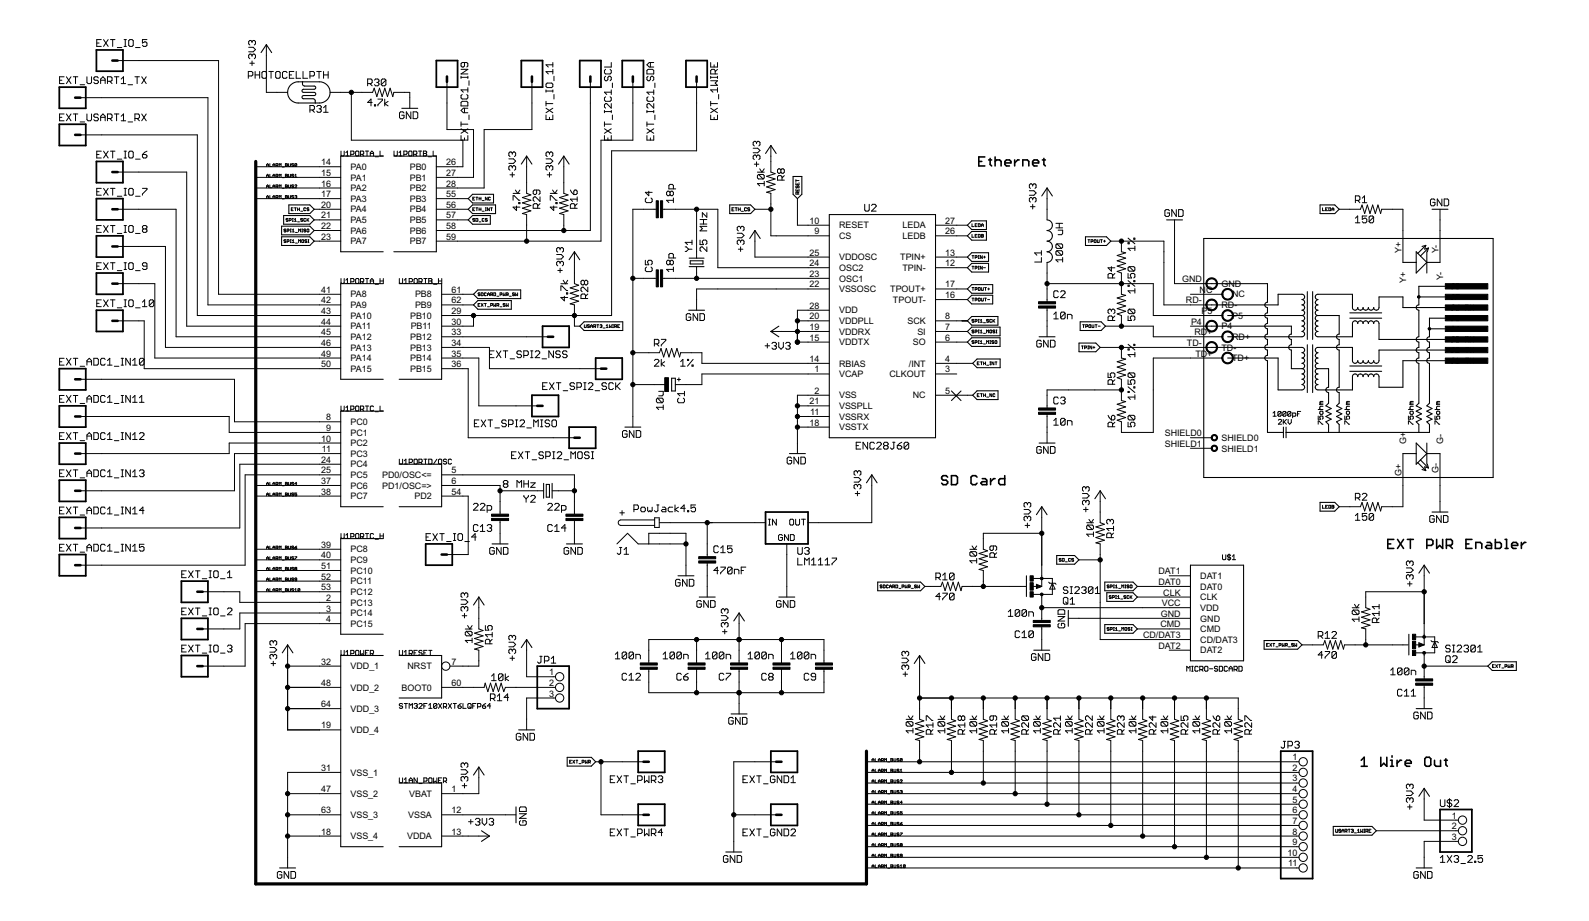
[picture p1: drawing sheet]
<svg xmlns="http://www.w3.org/2000/svg" width="380mm" height="220mm" viewBox="0 0 380 220" stroke-linecap="round" stroke-linejoin="round" font-family="sans-serif">
<defs><g id="words">
<g font-size="2.4">
<text x="76.8" y="39.5">14</text>
<text x="83.8" y="40.6">PA0</text>
<text x="98" y="40.6">PB0</text>
<text x="106.7" y="39.5">26</text>
<text x="76.8" y="42">15</text>
<text x="76.8" y="44.6">16</text>
<text x="76.8" y="47.1">17</text>
<text x="83.8" y="43.2">PA1</text>
<text x="83.8" y="45.7">PA2</text>
<text x="98" y="43.2">PB1</text>
<text x="98" y="45.7">PB2</text>
<text x="106.7" y="42">27</text>
<text x="106.7" y="44.6">28</text>
<text x="106.7" y="47.1">55</text>
<text x="76.8" y="49.7">20</text>
<text x="76.8" y="52.2">21</text>
<text x="83.8" y="48.2">PA3</text>
<text x="83.8" y="50.8">PA4</text>
<text x="83.8" y="53.3">PA5</text>
<text x="98" y="48.2">PB3</text>
<text x="98" y="50.8">PB4</text>
<text x="98" y="53.3">PB5</text>
<text x="106.7" y="49.7">56</text>
<text x="106.7" y="52.2">57</text>
<text x="193.6" y="53.5">10</text>
<text x="226" y="53.5">27</text>
<text x="76.8" y="54.7">22</text>
<text x="76.8" y="57.3">23</text>
<text x="83.8" y="55.9">PA6</text>
<text x="83.8" y="58.4">PA7</text>
<text x="98" y="55.9">PB6</text>
<text x="98" y="58.4">PB7</text>
<text x="106.7" y="54.7">58</text>
<text x="106.7" y="57.3">59</text>
<text x="194.8" y="56">9</text>
<text x="200.6" y="57.1">CS</text>
<text x="200.6" y="54.6">RESET</text>
<text x="215.8" y="57.1">LEDB</text>
<text x="215.8" y="54.6">LEDA</text>
<text x="226" y="56">26</text>
<text x="193.6" y="63.6">24</text>
<text x="193.6" y="61.1">25</text>
<text x="200.6" y="64.7">OSC2</text>
<text x="200.6" y="62.2">VDDOSC</text>
<text x="215.2" y="62.2">TPIN+</text>
<text x="215.8" y="64.7">TPIN-</text>
<text x="226" y="63.6">12</text>
<text x="226" y="61.1">13</text>
<text x="335.1" y="60.4" transform="rotate(-90 335.1 60.4)">Y+</text>
<text x="344" y="60.4" transform="rotate(-90 344 60.4)">Y-</text>
<text x="76.8" y="70">41</text>
<text x="83.8" y="71.1">PA8</text>
<text x="99.2" y="71.1">PB8</text>
<text x="107.9" y="70">61</text>
<text x="193.6" y="68.7">22</text>
<text x="193.6" y="66.2">23</text>
<text x="200.6" y="69.8">VSSOSC</text>
<text x="200.6" y="67.3">OSC1</text>
<text x="212.8" y="69.8">TPOUT+</text>
<text x="226" y="71.2">16</text>
<text x="226" y="68.7">17</text>
<text x="282.6" y="67.4">GND</text>
<text x="286.8" y="70">N</text>
<text x="288.4" y="70">C</text>
<text x="292.1" y="68.6">GND</text>
<text x="294.6" y="71.1">NC</text>
<text x="336.2" y="67.7" transform="rotate(-90 336.2 67.7)">Y+</text>
<text x="345.1" y="67" transform="rotate(-90 345.1 67)">Y-</text>
<text x="76.8" y="72.5">42</text>
<text x="76.8" y="75.1">43</text>
<text x="76.8" y="77.6">44</text>
<text x="83.8" y="73.6">PA9</text>
<text x="83.8" y="76.2">PA10</text>
<text x="98.1" y="76.2">PB10</text>
<text x="99.2" y="73.6">PB9</text>
<text x="107.9" y="72.5">62</text>
<text x="107.9" y="75.1">29</text>
<text x="107.9" y="77.6">30</text>
<text x="193.6" y="76.3">20</text>
<text x="193.6" y="73.8">28</text>
<text x="200.6" y="77.4">VDDPLL</text>
<text x="200.6" y="74.9">VDD</text>
<text x="213.5" y="72.4">TPOUT-</text>
<text x="217" y="77.4">SCK</text>
<text x="226" y="76.3">8</text>
<text x="283.6" y="72.5">RD-</text>
<text x="284.8" y="77.6">P4</text>
<text x="287.3" y="75.1">P5</text>
<text x="292.1" y="73.6">RD-</text>
<text x="294.6" y="76.2">P5</text>
<text x="76.8" y="80.1">45</text>
<text x="76.8" y="82.7">46</text>
<text x="83.8" y="78.7">PA11</text>
<text x="83.8" y="81.3">PA12</text>
<text x="83.8" y="83.8">PA13</text>
<text x="98.1" y="81.3">PB12</text>
<text x="98.1" y="83.8">PB13</text>
<text x="98.2" y="78.7">PB11</text>
<text x="107.9" y="80.1">33</text>
<text x="107.9" y="82.7">34</text>
<text x="193.6" y="81.4">15</text>
<text x="193.6" y="78.9">19</text>
<text x="200.6" y="82.5">VDDTX</text>
<text x="200.6" y="80">VDDRX</text>
<text x="218.3" y="82.5">SO</text>
<text x="219.3" y="80">SI</text>
<text x="226" y="81.4">6</text>
<text x="226" y="78.9">7</text>
<text x="283.8" y="82.7">TD-</text>
<text x="285.6" y="80.1">RD+</text>
<text x="292.1" y="78.7">P4</text>
<text x="292.1" y="83.8">TD-</text>
<text x="294.6" y="81.3">RD+</text>
<text x="76.8" y="85.2">49</text>
<text x="76.8" y="87.8">50</text>
<text x="83.8" y="86.3">PA14</text>
<text x="83.8" y="88.9">PA15</text>
<text x="98.1" y="86.3">PB14</text>
<text x="98.1" y="88.9">PB15</text>
<text x="107.9" y="85.2">35</text>
<text x="107.9" y="87.8">36</text>
<text x="193.6" y="86.5">14</text>
<text x="194.8" y="89">1</text>
<text x="200.6" y="87.6">RBIAS</text>
<text x="217.3" y="87.6">/INT</text>
<text x="226" y="89">3</text>
<text x="226" y="86.5">4</text>
<text x="285.8" y="85.2">TD+</text>
<text x="294.6" y="86.3">TD+</text>
<text x="194.8" y="94.1">2</text>
<text x="200.6" y="90.1">VCAP</text>
<text x="200.6" y="95.2">VSS</text>
<text x="212.7" y="90.1">CLKOUT</text>
<text x="218.3" y="95.2">NC</text>
<text x="226" y="94.1">5</text>
<text x="78" y="100.5">8</text>
<text x="83.8" y="101.6">PC0</text>
<text x="193.6" y="101.7">18</text>
<text x="193.6" y="96.6">21</text>
<text x="193.7" y="99.2">11</text>
<text x="200.6" y="100.3">VSSRX</text>
<text x="200.6" y="97.8">VSSPLL</text>
<text x="76.8" y="105.5">10</text>
<text x="78" y="103">9</text>
<text x="83.8" y="104.1">PC1</text>
<text x="83.8" y="106.6">PC2</text>
<text x="200.6" y="102.8">VSSTX</text>
<text x="278.5" y="104.3">SHIELD0</text>
<text x="278.5" y="106.8">SHIELD1</text>
<text x="292.1" y="105.4">SHIELD0</text>
<text x="292.1" y="107.9">SHIELD1</text>
<text x="336.2" y="106.1" transform="rotate(-90 336.2 106.1)">G+</text>
<text x="345.1" y="106.1" transform="rotate(-90 345.1 106.1)">G-</text>
<text x="76.8" y="110.6">24</text>
<text x="76.8" y="113.1">25</text>
<text x="76.9" y="108.1">11</text>
<text x="83.8" y="109.2">PC3</text>
<text x="83.8" y="111.7">PC4</text>
<text x="107.9" y="113.1">5</text>
<text x="335.1" y="113.7" transform="rotate(-90 335.1 113.7)">G+</text>
<text x="344" y="113.2" transform="rotate(-90 344 113.2)">G-</text>
<text x="76.8" y="115.7">37</text>
<text x="76.8" y="118.2">38</text>
<text x="83.8" y="114.3">PC5</text>
<text x="83.8" y="116.8">PC6</text>
<text x="83.8" y="119.3">PC7</text>
<text x="91.4" y="114.3">PD0/OSC&lt;=</text>
<text x="91.4" y="116.8">PD1/OSC=&gt;</text>
<text x="99.1" y="119.3">PD2</text>
<text x="107.9" y="115.7">6</text>
<text x="107.9" y="118.2">54</text>
<text x="76.8" y="130.9">39</text>
<text x="76.8" y="133.5">40</text>
<text x="76.8" y="136">51</text>
<text x="83.8" y="132">PC8</text>
<text x="83.8" y="134.6">PC9</text>
<text x="83.8" y="137.1">PC10</text>
<text x="277" y="137.3">DAT1</text>
<text x="76.8" y="138.5">52</text>
<text x="76.8" y="141.1">53</text>
<text x="78" y="143.6">2</text>
<text x="83.8" y="139.7">PC11</text>
<text x="83.8" y="142.2">PC12</text>
<text x="277" y="139.8">DAT0</text>
<text x="278.2" y="142.4">CLK</text>
<text x="287" y="143.5">CLK</text>
<text x="287" y="140.9">DAT0</text>
<text x="287" y="138.4">DAT1</text>
<text x="78" y="146.2">3</text>
<text x="78" y="148.7">4</text>
<text x="83.8" y="144.7">PC13</text>
<text x="83.8" y="147.3">PC14</text>
<text x="83.8" y="149.8">PC15</text>
<text x="277.5" y="150">CMD</text>
<text x="277.5" y="147.4">GND</text>
<text x="277.8" y="144.9">VCC</text>
<text x="287" y="148.5">GND</text>
<text x="287" y="146">VDD</text>
<text x="273.3" y="152.5">CD/DAT3</text>
<text x="277" y="155">DAT2</text>
<text x="287" y="153.6">CD/DAT3</text>
<text x="287" y="151.1">CMD</text>
<text x="76.8" y="158.9">32</text>
<text x="83.8" y="160">VDD_1</text>
<text x="97.4" y="160">NRST</text>
<text x="107.9" y="158.9">7</text>
<text x="131.3" y="161.4">1</text>
<text x="287" y="156.2">DAT2</text>
<text x="76.8" y="163.9">48</text>
<text x="83.8" y="165.1">VDD_2</text>
<text x="96" y="165.1">BOOT0</text>
<text x="107.9" y="163.9">60</text>
<text x="131.3" y="163.9">2</text>
<text x="131.3" y="166.5">3</text>
<text x="76.8" y="169">64</text>
<text x="83.8" y="170.1">VDD_3</text>
<text x="76.8" y="174.1">19</text>
<text x="83.8" y="175.2">VDD_4</text>
<text x="76.8" y="184.3">31</text>
<text x="83.8" y="185.4">VSS_1</text>
<text x="309.1" y="181.7">1</text>
<text x="309.1" y="184.3">2</text>
<text x="76.8" y="189.3">47</text>
<text x="83.8" y="190.4">VSS_2</text>
<text x="97.8" y="190.4">VBAT</text>
<text x="107.9" y="189.3">1</text>
<text x="309.1" y="186.8">3</text>
<text x="309.1" y="189.3">4</text>
<text x="309.1" y="191.9">5</text>
<text x="76.8" y="194.4">63</text>
<text x="83.8" y="195.5">VSS_3</text>
<text x="97.6" y="195.5">VSSA</text>
<text x="107.9" y="194.4">12</text>
<text x="309.1" y="194.4">6</text>
<text x="309.1" y="196.9">7</text>
<text x="347.2" y="195.7">1</text>
<text x="76.8" y="199.5">18</text>
<text x="83.8" y="200.6">VSS_4</text>
<text x="97.3" y="200.6">VDDA</text>
<text x="107.9" y="199.5">13</text>
<text x="309.1" y="199.5">8</text>
<text x="309.1" y="202">9</text>
<text x="347.2" y="198.2">2</text>
<text x="347.2" y="200.8">3</text>
<text x="307.9" y="204.6">10</text>
<text x="308" y="207.1">11</text>
</g>
</g></defs>
<g fill="none" stroke="#000" stroke-width=".24">
<path d="M14.2 19.2h.6M15.3 18.4h-1.1v1.6h1.1M15.9 18.4l1.1 1.6M17 18.4l-1.1 1.6M17.5 18.4h1.1M18.1 18.4v1.6M20.8 18.4v1.3l.3 .3h.5l.3-.3v-1.3M23.1 10.3h.6M23.5 18.6l-.3-.2h-.5l-.3 .2v.3l.3 .3h.5l.3 .2v.3l-.3 .3h-.5l-.3-.3M24.1 19.2h1M24.1 20v-1.1l.5-.5 .5 .5v1.1M24.2 9.5h-1.1v1.6h1.1"/>
<path d="M24.8 9.5l1.1 1.6M25.7 19.4h.8l.3-.2v-.6l-.3-.2h-.8v1.6M25.9 9.5l-1.1 1.6M26.2 19.4l.6 .6M26.4 9.5h1.1M26.9 9.5v1.6M27.3 18.4h1.1M27.9 18.4v1.6M28 11.4h1.1M28.1 14.5h24.2v55.8h29.2M29 20h1.1M29 18.9l.5-.5v1.6"/>
<path d="M29.7 9.5h.5M29.7 11.1h.5M30 9.5v1.6M31.1 9.5h.5l.3 .2v1.1l-.3 .3h-.5l-.3-.3v-1.1zM32.3 18.4h1M32.4 11.4h1.1M32.8 18.4v1.6M33.9 18.4l1.1 1.6M35 18.4l-1.1 1.6M35.1 9.5h-1v.8l.8-.3 .2 .3v.5l-.2 .3h-.6l-.2-.3M59.4 18.2h.8l.3-.3v-.5l-.3-.3h-.8v1.6M59.5 11.3h1l.6 .6-.6 .5h-1"/>
<path d="M59.7 15.1h1.1M60.3 9.9v.3M60.3 13.2v.3M60.3 14.6v1.1M60.3 13.2l-.3-.3-.5 .3v.6l.2 .2M60.3 9.9l-.3-.2-.5 .2v.6l.2 .3M60.3 13.2l.2-.3h.3l.3 .3v.6l-.3 .2M60.3 9.9l.2-.2h.3l.3 .2v.6l-.3 .3M61 17.1v1.6M61 17.9h1.1M62.1 17.1v1.6M62.9 17.1h.6l.2 .3v1l-.2 .3h-.6l-.3-.3v-1z"/>
<path d="M63.7 10.7v11.4h5.1M64.3 17.1h1.1M64.8 17.1v1.6M65.9 17.4l.3-.3h.5l.3 .3v1l-.3 .3h-.5l-.3-.3zM68.6 17.4l-.2-.3h-.6l-.3 .3v1l.3 .3h.6l.2-.3M69.2 17.9h.5M70.3 17.1h-1.1v1.6h1.1M70.8 17.1v1.6h1.1M72.5 17.1v1.6h1.1M74.1 18.2h.8l.3-.3v-.5l-.3-.3h-.8v1.6M75.7 17.1h1.1M76.3 17.1v1.6"/>
<path d="M77.4 17.9h1.1M77.4 17.1v1.6M78.5 17.1v1.6M87.9 20h.8l.3-.3v-.5l-.3-.3h-.8v1.6M88.4 20l.6 .5M89.5 19.2l.3-.3h.5l.3 .3v.2l-.3 .3M90.1 19.7h.2M90.3 19.7l.3 .3-.3 .5h-.5l-.3-.3M92.3 19.2l-.3-.3h-.6l-.2 .3v1M92.3 19.2v1l-.3 .3h-.6l-.2-.3M92.3 19.2l-1.1 1M106.9 19.6v11.4h6.3v11.4h-8.9"/>
<path d="M110.2 18.2v.6M110.2 18.5h1.7M110.2 16.6h1.7l-1.7 1.1h1.7M111.1 14.9v.9l-.3 .2-.6-.2v-.6l.3-.3h1.1l.3 .3v.6l-.3 .2M111.9 18.2v.6M112.1 19.3v1.1M127.2 19.6v11.4h-11.4v13.9h-11.5M130.8 19.9h1.1l.3 .2v.6l-.3 .2h-1.1l-.2-.2v-.6zM132.2 14.9v1.1M132.2 16.6v1.1M132.2 17.1h-1.6l.5 .6M132.2 15.5h-1.6l.5 .5"/>
<path d="M132.5 18.2v1.1M141.2 19.6v35.5h-36.9M144.8 16.6l-.3 .2v.6l.3 .3h1.1l.3-.3v-.6l-.3-.2M144.8 18.2l-.3 .3v.5l.3 .3h.3l.3-.3v-.5l.2-.3h.3l.3 .3v.5l-.3 .3M146.2 14.9v1.1h-1.7M146.4 19.9v1M151.3 19.6v13.9h-7.6v24.1h-39.4M154.7 16.8l.3-.2h1l.3 .2v.9h-1.6zM155 18.2l-.3 .3v.5l.3 .3h.2l.3-.3v-.5l.3-.3h.2l.3 .3v.5l-.3 .3M155.5 14.9v1.1M156.3 14.9h-1.1l-.5 .6 .5 .5h1.1M156.6 19.9v1"/>
<path d="M166.6 19.6v16.4h-20.4v39.4h-40.6M169.9 18.5h1.7M169.9 14.9v1.1h1.7v-1.1M169.9 19.3h1.7l-.6 .6 .6 .5h-1.7M169.9 18.2v.6M170.8 15.5v.5M171 17.7v-.9l-.2-.2h-.6l-.3 .2v.9h1.7M171.6 18.2v.6M171.6 16.6l-.6 .5M14.2 28h.6M15.3 27.2h-1.1v1.7h1.1M15.9 27.2l1.1 1.7"/>
<path d="M17 27.2l-1.1 1.7M17.5 27.2h1.1M18.1 27.2v1.7M19.2 20.3h1M19.2 29.1h1M19.2 23.3h30.5v49.6h31.8M19.2 32.2h28v43.2h34.3M20.8 27.2v1.4l.3 .3h.5l.3-.3v-1.4M23.1 36.9h.6M23.5 27.5l-.3-.3h-.5l-.3 .3v.3l.3 .2h.5l.3 .3v.3l-.3 .3h-.5l-.3-.3M24.1 28.9v-1.1l.5-.6 .5 .6v1.1M24.1 28h1"/>
<path d="M24.2 36.1h-1.1v1.7h1.1M24.8 36.1l1.1 1.7M25.7 28.3h.8l.3-.3v-.5l-.3-.3h-.8v1.7M25.9 36.1l-1.1 1.7M26.2 28.3l.6 .6M26.4 36.1h1.1M26.9 36.1v1.7M27.3 27.2h1.1M27.9 27.2v1.7M28 38h1.1M29 27.8l.5-.6v1.7M29 28.9h1.1"/>
<path d="M29.7 36.1h.5M29.7 37.8h.5M30 36.1v1.7M30.6 20.3h1.1M30.6 29.1h1.1M31.1 36.1h.5l.3 .3v1.1l-.3 .3h-.5l-.3-.3v-1.1zM32.3 28.3h.8l.2-.3v-.5l-.2-.3h-.8v1.7M32.4 38h1.1M32.8 28.3l.5 .6M33.9 27.2l1.1 1.7M34.1 36.9h.8l.2 .3v.3l-.2 .3h-.6l-.2-.3zM35 27.2l-1.1 1.7"/>
<path d="M35.1 36.1l-1 .8M61.2 39.9h20.3M63.8 39.8v-.5l.2-.2 .2 .2v.5M63.8 39.5h.4M64.5 39.1v.7h.5M65.3 39.5h.4M65.3 39.8v-.5l.2-.2 .2 .2v.5M66 39.6h.3l.2-.4-.5-.1v.7M66.2 39.6l.3 .2M66.8 39.8v-.7l.2 .2 .2-.2v.7M67.5 39.9h.5M68.2 39.1l.5 .1-.1 .6h-.4z"/>
<path d="M68.2 39.5h.4M69 39.1l.1 .7 .3-.1v-.6M70.2 39.2h-.5l.1 .3 .4 .1-.1 .2-.4-.1M71 39.2v.5h-.5M71 39.2h-.5v.5M71 39.2l-.5 .5M74.1 26.3h.8l.3-.3v-.5l-.3-.3h-.8v1.6M74.6 26.3l.6 .5M75.7 25.5l.3-.3h.5l.3 .3v.3l-.3 .2M76.3 26h.2M76.5 26l.3 .3v.3l-.3 .2h-.5l-.3-.2M77.4 26.8h1.1"/>
<path d="M77.4 25.8l.5-.6v1.6M78.9 22.1h10.2l.4-1 .6 2 .6-2 .7 2 .6-2 .6 2 .7-2 .6 2 .3-1h3.8v3.8M81.5 36.1v1l.2 .2h.4l.2-.2v-1M82.7 37.3h.8M82.7 36.5l.4-.4v1.2M83.9 36.9h.6l.1-.6-.1-.2h-.6v1.2M84 22.1v11.4h26.7v6.4h-6.4M85 36.3l.2-.2h.4l.2 .2v.8l-.2 .2h-.4l-.2-.2zM86.2 36.9h.6l.2-.2v-.4l-.2-.2h-.6v1.2M86.6 36.9l.4 .4M87.4 36.1h.8M87.8 36.1v1.2"/>
<path d="M88.5 37.3v-.8l.4-.4 .4 .4v.8M88.5 36.7h.8M89 24.5h-1.1l.8-.8v1.6M89.5 25h.3v.3h-.3zM89.7 37.5h.8M90.4 23.7h1v.3l-1 1v.3M90.9 36.1v1.2h.8M92 23.7v1.6M92.8 24.2l-.8 .6 .8 .5M94.2 36.1v1l.2 .2h.4l.2-.2v-1M95.4 37.3h.8M95.4 36.5l.4-.4v1.2"/>
<path d="M96.6 36.9h.6l.1-.6-.1-.2h-.6v1.2M96.6 27l-.3-.3h-.5l-.3 .3v1.1l.3 .3h.5l.3-.3v-.6h-.5M97.7 36.3l.2-.2h.4l.2 .2v.8l-.2 .2h-.4l-.2-.2zM98.2 26.7v1.7l-1-1.7v1.7M98.8 26.7h.8l.3 .3v1.1l-.3 .3h-.8zM98.9 36.9h.6l.2-.2v-.4l-.2-.2h-.6v1.2M99.3 36.9l.4 .4M100.1 36.1h.7M100.5 36.1v1.2M101.2 36.1h.6l.2 .2-.2 .4 .2 .4-.2 .2h-.6zM101.2 36.7h.6M102.4 37.5h.8"/>
<path d="M103.6 36.1v1.2h.8M110.2 29.1v1.1M110.2 32.4v1.1h1.7v-1.1M110.2 30.8l1.7 1.1M110.2 29.7h1.7M110.5 22.6l-.3 .3v.5l.3 .3h1.1l.3-.3v-.5l-.3-.3M110.5 24.2h1.1l.3 .3v.8h-1.7v-.8zM111.1 25.9v1M111.1 33v.5M111.9 21v1M111.9 30.8l-1.7 1.1M111.9 25.9h-1.1l-.6 .5 .6 .5h1.1"/>
<path d="M111.9 21.5h-1.7l.6 .5M112.1 27.5v1.1M121.7 38h1.1l.5 .5-.5 .6h-1.1M122.5 36.6v.3M122.5 39.9v.3M122.5 36.6l-.3-.3h-.3l-.2 .3v.5l.2 .3M122.5 39.9l-.3-.3h-.3l-.2 .3v.5l.2 .3M122.5 36.6l.3-.3 .5 .3v.5l-.3 .3M122.5 39.9l.3-.3 .5 .3v.5l-.3 .3M125.9 37.3v8.9l1 .4-2 .6 2 .7-2 .6 2 .6-2 .7 2 .6-2 .6 1 .3v6.3M130.6 21.5v.5M130.6 24.2v1.1"/>
<path d="M130.6 27.5v1.1h1.6v-1.1M130.6 38h1.1l.5 .5-.5 .6h-1.1M130.6 24.8h1.6M130.6 25.9l1.6 1M130.6 21.8h1.6M131.4 28v.6M131.4 36.6v.3M131.4 39.9v.3M131.4 39.9l-.3-.3h-.3l-.2 .3v.5l.2 .3M131.4 36.6l-.3-.3h-.3l-.2 .3v.5l.2 .3M131.4 39.9l.3-.3 .5 .3v.5l-.3 .3M131.4 36.6l.3-.3 .5 .3v.5l-.3 .3"/>
<path d="M132.2 21.5v.5M132.2 25.9l-1.6 1M132.5 22.6v1.1M134.8 37.3v8.9l1 .4-2 .6 2 .7-2 .6 2 .6-2 .7 2 .6-2 .6 1 .3v3.8M144.5 32.4v1.1h1.7v-1.1M144.5 29.7h1.7M144.5 26.4v.5M144.5 29.1v1.1M144.5 30.8l1.7 1.1M144.5 26.7h1.7M144.8 23.1l-.3 .3v.5l.3 .3h1.1l.3-.3v-.5l-.3-.3M145.4 33v.5"/>
<path d="M146.2 24.8v1l-1.1-1h-.3l-.3 .2v.6l.3 .2M146.2 21.5v1.1M146.2 26.4v.5M146.2 30.8l-1.7 1.1M146.2 22h-1.7l.6 .6M146.4 27.5v1.1M154.7 32.4v1.1h1.6v-1.1M154.7 29.7h1.6M154.7 26.7h1.6M154.7 26.4v.5M154.7 29.1v1.1M154.7 30.8l1.6 1.1"/>
<path d="M155 23.1l-.3 .3v.5l.3 .3h1l.3-.3v-.5l-.3-.3M155.5 33v.5M156.3 24.8v1l-1.1-1h-.2l-.3 .2v.6l.3 .2M156.3 22h-1.6l.5 .6M156.3 21.5v1.1M156.3 26.4v.5M156.3 30.8l-1.6 1.1M156.6 27.5v1.1M169.9 24.8h1.7M169.9 24.2v1.1M169.9 27.5v1.1h1.7v-1.1M169.9 25.9l1.7 1"/>
<path d="M170.8 28v.6M171.6 21.5h-1.7l.6 .5M171.6 21v1M171.6 25.9l-1.7 1M171.8 22.6v1.1M180.1 35.4h1.1l.5 .6-.5 .5h-1.1M180.4 39.2h1M180.9 34.1v.2M180.9 37.3v.3M180.9 38.7v1.1M180.9 37.3l-.3-.2h-.2l-.3 .2v.6l.3 .2M180.9 34.1l-.3-.3h-.2l-.3 .3v.5l.3 .3"/>
<path d="M180.9 37.3l.3-.2h.2l.3 .2v.6l-.3 .2M180.9 34.1l.3-.3h.2l.3 .3v.5l-.3 .3M184.3 34.8v6.3l1 .4-2 .6 2 .7-2 .6 2 .6-2 .7 2 .6-2 .7 1 .2v10.2h14M23.1 45.8h.6M23.1 54.7h.6M24.2 45h-1.1v1.7h1.1M24.2 53.9h-1.1v1.6h1.1M24.8 45l1.1 1.7M24.8 53.9l1.1 1.6M25.9 45l-1.1 1.7M25.9 53.9l-1.1 1.6M26.4 45h1.1"/>
<path d="M26.4 53.9h1.1M26.9 45v1.7M26.9 53.9v1.6M28 55.8h1.1M28 46.9h1.1M28.1 41.1h16.5v36.9h36.9M28.1 50h14v30.5h39.4M28.1 58.9h11.5v24.1h41.9M29.7 45h.5M29.7 46.7h.5M29.7 53.9h.5M29.7 55.5h.5"/>
<path d="M30 45v1.7M30 53.9v1.6M30.8 54.2l.3-.3h.5l.3 .3v1.1l-.3 .2h-.5l-.3-.2zM31.1 45h.5l.3 .3v1.1l-.3 .3h-.5l-.3-.3v-1.1zM32.4 55.8h1.1M32.4 46.9h1.1M34.1 45h1v.3l-1 1.1v.3M34.3 54.7l-.2-.3 .2-.5h.6l.2 .3v.2l-.2 .3M34.3 54.7l-.2 .3 .2 .5h.6l.2-.2v-.3l-.2-.3M34.3 54.7h.6M61.2 47.5h20.3M61.2 42.4h20.3"/>
<path d="M61.2 44.9h20.3M63.8 42.3v-.4l.2-.2 .2 .2v.4M63.8 44.9v-.5l.2-.2 .2 .2v.5M63.8 47.4v-.4l.2-.3 .2 .3v.4M63.8 42h.4M63.8 44.5h.4M63.8 47.1h.4M64.5 44.2v.7h.5M64.5 41.7v.6h.5M64.5 46.7v.7h.5M65.3 42.3v-.4l.2-.2 .2 .2v.4M65.3 44.9v-.5l.2-.2 .2 .2v.5"/>
<path d="M65.3 47.4v-.4l.2-.3 .2 .3v.4M65.3 42h.4M65.3 44.5h.4M65.3 47.1h.4M66 44.6h.3l.2-.3-.5-.1v.7M66 47.2h.3l.2-.4-.5-.1v.7M66 42.1h.3l.2-.3-.5-.1v.6M66.2 42.1l.3 .2M66.2 44.6l.3 .3M66.2 47.2l.3 .2M66.8 42.3v-.6l.2 .2 .2-.2v.6M66.8 44.9v-.7l.2 .2 .2-.2v.7"/>
<path d="M66.8 47.4v-.7l.2 .3 .2-.3v.7M67.5 45h.5M67.5 42.5h.5M67.5 47.5h.5M68.2 44.2l.5 .1-.1 .6h-.4zM68.2 41.7l.5 .1-.1 .5h-.4zM68.2 46.7l.5 .1-.1 .6h-.4zM68.2 42h.4M68.2 44.5h.4M68.2 47.1h.4M68.4 57.4h-.5l.5 .3-.1 .3-.4-.1M68.4 54.9h-.5l.5 .3-.1 .2-.4-.1"/>
<path d="M68.7 55.2l.4-.1-.1-.3h-.3v.6M68.7 57.7l.4-.1-.1-.3h-.3v.7M68.9 52.3l-.4-.1-.1 .3 .5 .3h-.5M69 41.7l.1 .6 .3-.1v-.5M69 46.7l.1 .7 .3-.1v-.6M69 44.2l.1 .7 .3-.1v-.6M69.2 52.7h.3l.1-.4-.4-.1v.7M69.4 58h.2M69.4 57.3h.2M69.4 54.8h.2M69.4 55.4h.2M69.5 54.8v.6"/>
<path d="M69.5 57.3v.7M69.7 50h.2M69.9 58h.5M69.9 57.5l.2-.2v.7M69.9 55l.2-.2v.6M69.9 55.4h.5M69.9 52.2h.2M69.9 52.9h.2M70 52.2v.7M70.1 49.7h-.4v.7h.4M70.2 41.8h-.5l.1 .2 .4 .1-.1 .2-.4-.1M70.2 44.3h-.5l.1 .2 .4 .1-.1 .3-.4-.1"/>
<path d="M70.2 46.8h-.5l.1 .3 .4 .1-.1 .2-.4-.1M70.4 52.5l.2-.3v.7M70.4 49.7h.5M70.4 52.9h.5M70.5 46.8l.3-.1v.4M70.5 44.3h.5l-.5 .6h.5M70.5 42.3h.5M70.5 41.9l.2-.2v.6M70.6 49.7v.7M70.7 55.6h.4M70.7 58.1h.4M70.7 47.1h.1"/>
<path d="M70.8 47.1v.3l-.3-.1M71.2 50h.4M71.2 49.7v.7M71.2 53h.4M71.4 55.4v-.6l.2 .2 .3-.2v.6M71.4 58v-.7l.2 .2 .3-.2v.7M71.6 49.7v.7M71.9 50.5h.5M72.2 57.4h.4l-.1 .6-.3-.1zM72.2 54.8h.2M72.2 55.4h.2M72.3 54.8v.6"/>
<path d="M72.4 52.3l-.4-.1-.1 .3 .5 .3h-.5M73.1 49.8h-.5v.4h.5M73.1 52.3h-.5v.5h.5M73.1 54.9h-.5l.5 .3-.1 .2-.4-.1M73.4 57.4h-.5l.1 .2 .4 .1-.2 .3-.3-.1M73.4 54.9h.5l-.2 .5-.3-.1zM73.4 52.2v.7M73.5 52.6l.4 .3M73.6 58h.3M73.6 57.3h.3M73.8 57.3v.7M73.9 49.8h-.5l.5 .3-.2 .3-.3-.2"/>
<path d="M73.9 52.2l-.5 .5M75.1 50h6.4M75.1 57.6h6.4M75.1 55.1h6.4M75.1 52.6h6.4M104.3 50h7.7M104.3 47.5h7.7M104.3 52.6h7.7M113.1 50h.2M113.1 47.5h.2M113.5 52.3h-.4l.4 .4-.1 .2-.3-.1M113.5 47.1h-.4v.7h.4"/>
<path d="M113.5 49.7h-.4v.7h.4M113.8 49.7h.5M113.8 47.1h.5M113.8 52.2l.5 .1-.1 .6h-.4zM114 47.1v.7M114 49.7v.7M114.6 50h.4M114.6 47.1v.7M114.6 49.7v.7M114.6 47.5h.4M114.6 53h.4M115 47.1v.7"/>
<path d="M115 49.7v.7M115.3 50.5h.5M115.3 47.9h.5M115.8 52.3h-.5v.5h.5M116.1 50.4h.2M116.1 49.7h.2M116.2 49.7v.7M116.5 47.1v.7l-.4-.7v.7M116.5 52.3h-.4l.4 .4-.1 .2-.3-.1M117 49.7v.7l-.5-.7v.7M117.2 47.2h-.4v.5h.4M117.3 49.7h.5"/>
<path d="M117.5 49.7v.7M121.9 41.8h1.1M122.5 41.2v1.1M122.7 47.9v-1.1h.3l1 1.1h.3M122.7 46.2h1.6M123.2 45.4l.6 .8 .5-.8M123.5 49.2v1.1l-.8-.8h1.6M124 48.4h.3v.3h-.3zM128.3 45.4v.8l-.3 .3h-.2l-.3-.3v-.5l.3-.3h1l.3 .3v.5l-.3 .3M128.6 49.8v-.8l-.3-.3h-.5l-.3 .3v.8h1.6M129.1 47.1v1l-1.1-1h-.2l-.3 .2v.6l.3 .2M129.1 48.7l-.5 .5"/>
<path d="M130.8 41.8h1.1M131.4 41.2v1.1M131.6 47.9v-1.1h.2l1.1 1.1h.3M131.6 46.2h1.6M132.1 45.4l.6 .8 .5-.8M132.4 49.2v1.1l-.8-.8h1.6M132.9 48.4h.3v.3h-.3zM133.9 59.5v.2M133.9 59.5l-.3-.3h-.2l-.3 .3v.5l.3 .3M133.9 59.5l.3-.3 .5 .3v.5l-.2 .3M136.4 45.4l.8 1.1M137.5 49.8v-.8l-.3-.3h-.5l-.3 .3v.8h1.6"/>
<path d="M137.5 45.4h.2l.3 .3v.5l-.3 .3h-.5v-.8zM138 47.6h-1.6l.5 .5M138 48.7l-.5 .5M138 47.1v1M154.6 47.3l-.3 .3v.6l.3 .2h1.1l.2-.2v-.6l-.2-.3M155.1 45.7v1.1l-.8-.8h1.6M156.9 50h-5.6v52.1M158.4 50h13.2v14h26.7M160.2 46l.3-.3h.2l.3 .3v.5l-.3 .3h-.2l-.3-.3M160.2 46l-.3-.3h-.2l-.3 .3v.5l.3 .3h.2l.3-.3M160.2 46v.5M161 47.9h-1.6l.5 .5"/>
<path d="M161 45.1v-.8l-.3-.2h-.5l-.3 .2v.8h1.7M161 47.3v1.1M163.8 59h.3l.6 .6M164.7 59.6h.8M164.7 59.6l-.6 .5h-.3M165.5 57.4v1.1M165.5 57.9h-1.7l.6 .6M166.6 50v11.7M167.4 57.4v1.1h.8l-.3-.6v-.2l.3-.3h.5l.3 .3v.5l-.3 .3M167.4 53.6h1.6M167.4 52.5h1.6M168.2 52.5v1.1"/>
<path d="M169 50.8v1.1l-1.1-1.1v1.1M169 59v1.1l-1.1-1.1h-.2l-.3 .3v.5l.3 .3M169 54.1h-1.6l.5 .6-.5 .5h1.6M175 50h.3M175.5 49.7h-.5v.7h.5M175.8 49.7h.5M176 49.7v.7M176.3 55.8h1.1l.5 .5-.5 .5h-1.1M176.5 50h.5M176.5 49.7v.7M176.6 59.6h1M177 49.7v.7"/>
<path d="M177.1 57.7l-.3-.3h-.2l-.3 .3v.5l.3 .3M177.1 57.7l.3-.3h.2l.3 .3v.5l-.3 .3M177.1 54.4l-.3-.3h-.2l-.3 .3v.5l.3 .3M177.1 54.4l.3-.3h.2l.3 .3v.5l-.3 .3M177.1 54.4v.3M177.1 57.7v.2M177.1 59v1.1M177.3 50.5h.5M178.5 49.8l-.1-.1-.4 .1 .1 .6 .4-.1M179.3 49.8l-.2-.1-.3 .1 .5 .3-.2 .3-.3-.1M180.5 55.1v6.3h17.8M180.5 50h3.8"/>
<path d="M181.1 41.1h1.6M181.4 41.7h1.1l.2 .3v.5l-.2 .3M181.4 41.7l-.3 .3v.5l.3 .3h1.1M181.4 41.7l1.1 1.1M181.7 40.3l.5 .8 .5-.8M182.7 43.9h-1.6l.6 .5M182.7 43.3v1.1M186.7 40.6l-.3-.3-.5 .3v.5l.3 .3 .5-.3M186.7 40.6l.3-.3h.3l.2 .3v.5l-.2 .3h-.3l-.3-.3M186.7 40.6v.5M187 43.1v-.9l-.3-.2h-.5l-.3 .2v.9h1.6M187.5 42l-.5 .5"/>
<path d="M190.3 45.2v.5h.8v-.5M190.3 42.9v.5M190.3 43.7v.5h.8v-.5M190.3 43.2h.8M190.4 44.4l-.1 .1 .1 .4 .4-.5 .3 .1-.2 .4M190.7 43.9v.3M190.7 45.4v.3M190.7 47.5v6.3h7.6M190.8 46.4v-.4l-.4-.1-.1 .5h.8M191.1 45.9l-.3 .3M206.8 48.8v1.4l.2 .3h.6l.2-.3v-1.4M208.4 49.1l.3-.3h.5l.3 .3v.3l-1.1 1.1h1.1"/>
<path d="M223.7 53.8h7.6M223.7 56.4h7.6M232.4 53.5v.7h.5M232.4 56v.7h.5M233.2 53.8h.2M233.2 56.4h.2M233.6 53.5h-.4v.7h.4M233.6 56h-.4v.7h.4M233.9 53.5l.5 .1-.1 .6h-.4zM233.9 56l.5 .1-.1 .6h-.4zM234.7 56l.4 .1-.1 .6h-.3zM234.7 53.8h.4"/>
<path d="M234.7 54.2v-.5l.2-.2 .2 .2v.5M234.7 56.4h.3M246.1 45.6h1.1l.5 .5-.5 .6h-1.1M246.4 49.4h1.1M246.9 44.2v.3M246.9 47.5v.3M246.9 48.9v1.1M246.9 47.5l-.2-.3h-.3l-.3 .3v.5l.3 .3M246.9 44.2l-.2-.3h-.3l-.3 .3v.6l.3 .2M246.9 47.5l.3-.3h.3l.2 .3v.5l-.2 .3M246.9 44.2l.3-.3h.3l.2 .3v.6l-.2 .2M249 59.9v1.1"/>
<path d="M250.4 44.9v7.7M252.5 54.5h1.6M252.5 53.4h1.6M252.7 58.3h1.1l.3 .2v.6l-.3 .3M252.7 59.9h1.1l.3 .3v.5l-.3 .3M252.7 59.9l-.2 .3v.5l.2 .3h1.1M252.7 58.3l-.2 .2v.6l.2 .3h1.1M252.7 59.9l1.1 1.1M252.7 58.3l1.1 1.1M253 55h1.1v.8l-.3 .3h-.8M253.3 53.4v1.1M260.1 57.3h.5"/>
<path d="M260.3 57.3v.7M260.9 57.7h.3l.1-.3-.4-.1v.7M261.6 57.4h.5l-.1 .6-.4-.1zM262.4 57.3l.1 .7 .3-.1v-.6M263.1 57.3h.5M263.4 57.3v.7M263.9 57.6h.4M264.1 57.4v.5M265.6 57.6h12.7v15.3h11.4M268.1 57.6v2.6l1.1 .2-2.1 .7 2.1 .6-2.1 .6 2.1 .7-2.1 .6 2.1 .6-2.1 .7 1 .4v5l1.1 .3-2.1 .6 2.1 .7-2.1 .6 2.1 .6-2.1 .7 2.1 .6-2.1 .6 1 .4v2.6M269.7 58h.3v.3h-.3zM269.7 56.9l1.7 1.4"/>
<path d="M271.1 56.9h.3v.3h-.3zM271.4 59.4h-1.7l.6 .5M271.4 58.8v1.1M279.6 50.4l-.2-.3h-.6l-.3 .3v1.1l.3 .2h.6l.2-.2v-.6h-.5M280.8 52.6v15.2h8.9M281.3 50.1v1.6l-1.1-1.6v1.6M281.8 50.1h.8l.3 .3v1.1l-.3 .2h-.8zM316.2 49.7v.7h.5M317 50h.2M317.4 49.7h-.4v.7h.4M317.7 49.7l.5 .1-.1 .6h-.4zM318.5 50.4v-.5l.2-.2 .2 .2v.5"/>
<path d="M318.5 50h.4M320.2 50h5.1l.4-1 .6 2 .6-2 .7 2 .6-2 .6 2 .7-2 .6 2 .3-1h5v12.7M324.1 52.2l.5-.6v1.7M324.1 53.3h1.1M324.1 47.9h.8l.3-.3v-.5l-.3-.3h-.8v1.7M324.6 47.9l.6 .6M325.7 47.4l.6-.6v1.7M325.7 48.5h1.1M326.8 51.6h-1.1v.8l.6-.2h.2l.3 .2v.6l-.3 .3h-.5l-.3-.3M328.4 51.9v1.1l-.2 .3h-.6l-.2-.3M328.4 51.9l-.2-.3h-.6l-.2 .3v1.1M328.4 51.9l-1 1.1"/>
<path d="M343.1 47.8l-.3-.2h-.5l-.3 .2v1.1l.3 .3h.5l.3-.3v-.5h-.5M344.3 50v12.7M344.8 47.6v1.6l-1.1-1.6v1.6M345.3 47.6h.8l.3 .2v1.1l-.3 .3h-.8zM23.1 63.6h.6M23.1 72.5h.6M24.2 62.8h-1.1v1.6h1.1M24.2 71.7h-1.1v1.6h1.1M24.8 62.8l1.1 1.6M24.8 71.7l1.1 1.6M25.9 62.8l-1.1 1.6M25.9 71.7l-1.1 1.6"/>
<path d="M26.4 62.8h1.1M26.4 71.7h1.1M26.9 62.8v1.6M26.9 71.7v1.6M28 64.7h1.1M28 73.6h1.1M28.1 76.7h6.4v11.4h47M28.1 67.8h8.9v17.8h44.5M29.7 62.8h.5M29.7 64.4h.5M29.7 71.7h.5M29.7 73.3h.5"/>
<path d="M30 62.8v1.6M30 71.7v1.6M30.8 71.9l.3-.2h.5l.3 .2v1.1l-.3 .3h-.5l-.3-.3zM30.8 63.1l.3-.3h.5l.3 .3v1.1l-.3 .2h-.5l-.3-.2zM32.4 64.7h1.1M32.4 73.6h1.1M34.1 73.3h1M34.1 72.2l.5-.5v1.6M35.1 63.6h-.8l-.2-.3 .2-.5h.6l.2 .3v1.1l-.2 .2h-.6l-.2-.2M36.8 71.9l-1.1 1.1M36.8 71.9l-.3-.2h-.5l-.3 .2v1.1M36.8 71.9v1.1l-.3 .3h-.5l-.3-.3"/>
<path d="M81.5 66.6v.9l.2 .3h.4l.2-.3v-.9M82.7 67l.4-.4v1.2M82.7 67.8h.8M83.9 67.4h.6l.1-.2-.1-.6h-.6v1.2M85.2 66.6h.4l.2 .2v.7l-.2 .3h-.4l-.2-.3v-.7zM86.2 67.4h.6l.2-.2-.2-.6h-.6v1.2M86.6 67.4l.4 .4M87.4 66.6h.8M87.8 66.6v1.2M88.5 67.8v-.8l.4-.4 .4 .4v.8M88.5 67.2h.8M89.7 67.9h.8"/>
<path d="M90.9 66.6v1.2M90.9 67.2h.8M91.7 66.6v1.2M95.5 66.6v.9l.2 .3h.4l.2-.3v-.9M96.7 67.8h.7M96.7 67l.3-.4v1.2M97.8 67.4h.6l.2-.2-.2-.6h-.6v1.2M99.2 66.6h.4l.2 .2v.7l-.2 .3h-.4l-.2-.3v-.7zM100.2 67.4h.6l.1-.2-.1-.6h-.6v1.2M100.6 67.4l.3 .4M101.3 66.6h.8M101.7 66.6v1.2"/>
<path d="M102.5 66.6h.6l.2 .2-.2 .4 .2 .3-.2 .3h-.6zM102.5 67.2h.6M103.7 67.9h.8M104.8 67.2h.8M104.8 66.6v1.2M105.6 72.9h7.6M105.6 70.3h7.6M105.6 66.6v1.2M113.2 75.4v2.6h-7.6M114.3 72.9h.3M114.8 70.1h-.5l.5 .3-.1 .3-.4-.1M114.8 72.5h-.5v.7h.5"/>
<path d="M115.1 70l.4 .1-.1 .6h-.3zM115.1 72.5l.4 .7M115.5 72.5l-.4 .7M115.8 72.5h.5M116.1 72.5v.7M116.3 70.1h-.5v.5h.5M116.6 70.7v-.5l.2-.2 .2 .2v.5M116.6 73.3h.4M116.6 70.3h.4M117.3 70.4h.4l.1-.3-.5-.1v.7M117.3 73h.4l.1-.4-.5-.1v.7M117.5 70.4l.3 .3"/>
<path d="M118.1 70l.4 .1-.1 .6h-.3zM118.1 72.5v.7l.2-.2 .2 .2v-.7M118.8 73h.3l.2-.4-.5-.1v.7M118.8 70.8h.5M119 73l.3 .2M119.6 70.4h.3l.1-.3-.4-.1v.7M119.6 73.3h.4M120.3 70v.7l.2-.3 .3 .3v-.7M120.8 72.6h-.5l.1 .3 .4 .1-.2 .2-.3-.1M121.1 70.4h.3l.1-.3-.4-.1v.7M121.1 72.5v.7l.2-.2 .2 .2v-.7M121.3 70.4l.2 .3"/>
<path d="M121.8 70.8h.5M123 70.1h-.4l.1 .2 .3 .1-.1 .3-.3-.1M123.3 70v.7l.2-.3 .3 .3v-.7M133.1 60.8h1.1l.5 .6-.5 .5h-1.1M133.4 64.6h1.1M133.9 62.7v.3M133.9 64.1v1.1M133.9 62.7l-.3-.2h-.2l-.3 .2v.6l.3 .2M133.9 62.7l.3-.2 .5 .2v.6l-.2 .2M134.1 69.4v-1h.3l1.1 1h.2M134.1 67.8h1.6M134.7 67l.5 .8 .5-.8"/>
<path d="M134.9 70.8v1.1l-.8-.8h1.6M135.5 70h.2v.3h-.2zM137.4 60.2v7.6l1 .4-2.1 .6 2.1 .6-2.1 .7 2.1 .6-2.1 .7 2.1 .6-2.1 .6 1.1 .3v5.1h1.2M139.7 77.6l.1 .7 .4-.1v-.6M139.7 67.3l-.2-.3h-.3l-.3 .3v.5l.3 .3h.3l.2-.3M139.7 67.3l.3-.3h.3l.2 .3v.5l-.2 .3h-.3l-.3-.3M139.7 67.3v.5M140 71.4v-.9l-.3-.2h-.5l-.3 .2v.9h1.6M140.5 68.6v1.1l-1-1.1h-.3l-.3 .3v.5l.3 .3M140.5 70.3l-.5 .5M140.9 77.7h-.4l.4 .4-.1 .2-.3-.1M141.2 78.3v-.5l.2-.2 .3 .2v.5"/>
<path d="M141.2 78h.5M142 78.1h.3l.1-.4-.4-.1v.7M142.2 78.1l.2 .2M142.7 77.6h.5M142.9 77.6v.7M143.5 77.7l.3-.1v.4M143.7 78h.1M143.8 78v.3l-.3-.1M144.2 78.4h.5M144.9 78.3h.5M144.9 77.8l.3-.2v.7M145.7 77.6v.7l.2-.2 .3 .2v-.7"/>
<path d="M146.5 77.6h.2M146.5 78.3h.2M146.6 77.6v.7M147 78.1l.4-.1-.1-.4h-.3v.7M147.2 78.1l.2 .2M147.7 78h.2M148.2 77.6h-.5v.7h.5M151.3 66.5h5.6M154.3 62.2v1.1h.8l-.2-.6 .2-.5h.6l.2 .3v.5l-.2 .3M154.6 63.8l-.3 .3v.6l.3 .2h1.1l.2-.2v-.6l-.2-.3M158.4 66.5h39.9M160.2 62.5l.3-.3h.2l.3 .3v.5l-.3 .3h-.2l-.3-.3"/>
<path d="M160.2 62.5l-.3-.3h-.2l-.3 .3v.5l.3 .3h.2l.3-.3M160.2 62.5v.5M161 61.7v-.9l-.3-.2h-.5l-.3 .2v.9h1.7M161 63.8v1.1M161 64.4h-1.6l.5 .5M165.2 75.2l-.3-.2h-.5l-.3 .2v1.1l.3 .3h.5l.3-.3v-.5h-.6M166.6 63.7v2.8M166.8 75v1.6l-1.1-1.6v1.6M167.4 75h.8l.2 .2v1.1l-.2 .3h-.8zM184.3 79.2h14M190.7 76.7h7.6M198.3 74.1h-7.6v7.7h7.6"/>
<path d="M198.3 69.1h-31.7v5M223.7 69.1h7.6M223.7 71.6h7.6M223.7 61.4h7.6M223.7 64h7.6M223.7 79.2h7.6M223.7 76.7h7.6M232.4 68.7h.5M232.4 71.3h.5M232.4 61.1h.5M232.4 63.6h.5M232.6 61.1v.7"/>
<path d="M232.6 63.6v.7M232.6 68.7v.7M232.6 71.3v.6M232.9 76.5h-.5l.5 .3-.1 .2-.4-.1M232.9 79h-.5l.5 .3-.1 .3-.4-.1M233.2 69.2l.4-.1-.1-.4h-.3v.7M233.2 61.6l.4-.2-.1-.3h-.3v.7M233.2 64.1l.4-.1-.1-.4h-.3v.7M233.2 71.7l.4-.1-.1-.3h-.3v.6M233.2 76.8l.4-.1-.1-.4h-.3v.7M233.2 79.3l.4-.1-.1-.3h-.3v.7M233.9 61.1h.2"/>
<path d="M233.9 61.8h.2M233.9 63.6h.2M233.9 64.3h.2M233.9 78.9h.2M233.9 79.6h.2M233.9 76.3h.2M233.9 77h.2M234 68.7l.4 .1-.1 .6-.4-.1zM234 71.3l.4 .1-.1 .5-.4-.1zM234 61.1v.7M234 63.6v.7M234 76.3v.7"/>
<path d="M234 78.9v.7M234.4 76.6l.2-.3v.7M234.4 79.1l.2-.2v.7M234.4 79.6h.5M234.4 77h.5M234.7 68.7l.1 .7 .3-.1v-.6M234.7 71.3l.1 .6 .3-.1v-.5M234.9 61.1v.7l-.5-.7v.7M234.9 63.6v.7l-.5-.7v.7M235.2 61.4h.4M235.2 64h.4M235.2 79.7h.4"/>
<path d="M235.2 77.1h.4M235.4 61.2v.5M235.4 68.7h.5M235.4 71.3h.5M235.6 68.7v.7M235.6 71.3v.6M235.9 79.6v-.7l.2 .2 .3-.2v.7M236.2 69.1h.4M236.2 71.6h.4M236.4 76.5h-.5l.5 .3-.1 .2-.4-.1M236.4 68.8v.5M236.8 78.9l.3 .1-.1 .6-.3-.1z"/>
<path d="M237.1 76.5h-.4v.4h.4M237.4 76.3v.7M237.5 76.7l.4 .3M237.9 79h-.5l.1 .2 .4 .1-.2 .3-.3-.1M237.9 76.3l-.5 .5M238.1 78.9h.3M238.1 79.6h.3M238.3 78.9v.7M249 61.6v1h-1.6M249 60.5h-1.6l.5 .5M250.4 67.8h25.4v7.6h16.5M250.4 62.7v9.4"/>
<path d="M250.4 73.6v6.9M252 75.1l.5-.5v1.6M252 76.2h1M253 69.8l-.2-.3h-.6l-.2 .3v1.1l.2 .2h.6l.2-.2M253.6 69.8l.3-.3h.5l.3 .3v.3l-1.1 1h1.1M254.1 62.1h-1.6l.5 .5M254.1 61.6v1M254.7 74.9v1l-.3 .3h-.5l-.3-.3M254.7 74.9l-.3-.3h-.5l-.3 .3v1M254.7 74.9l-1.1 1M255.2 76.2v-1.1h.9l.2 .3v.8M258.9 77.6h.4"/>
<path d="M259.1 77.6v.7M259.6 78.1h.3l.2-.4-.5-.1v.7M260.3 77.7h.5l-.1 .6-.4-.1zM261.1 77.6l.1 .7 .4-.1v-.6M261.9 77.6h.4M262.1 77.6v.7M262.6 78h.5M264.3 78h11.5v2.5h16.5M265.7 74.2l-.2-.3-.6 .3v.5l.3 .3M265.7 74.2l.3-.3h.3l.3 .3v.5l-.3 .3M265.7 63.7v1.1l-.8-.8h1.7M265.7 74.2v.2"/>
<path d="M266 76.6v-.8l-.3-.3h-.5l-.3 .3v.8h1.7M266 66.4v-.8l-.3-.2h-.5l-.3 .2v.8h1.7M266.6 75.5l-.6 .6M266.6 65.4l-.6 .5M269.7 65.4v1h.9l-.3-.5v-.3l.3-.2h.5l.3 .2v.6l-.3 .2M269.7 68.2h.3v.2h-.3zM269.7 75.5v1.1h.9l-.3-.5v-.3l.3-.3h.5l.3 .3v.5l-.3 .3M269.7 67.1l1.7 1.3M270 63.7l-.3 .3v.5l.3 .3h1.1M270 73.9l-.3 .3v.5l.3 .3h1.1M270 63.7h1.1l.3 .3v.5l-.3 .3M270 73.9h1.1l.3 .3v.5l-.3 .3"/>
<path d="M270 73.9l1.1 1.1M270 63.7l1.1 1.1M271.1 67.1h.3v.2h-.3zM271.4 69v1.1M271.4 69.5h-1.7l.6 .6M284.6 78h5.1M284.6 70.3h7.7M347.3 75.5h.4M347.3 67.9h.4M347.3 70.4h.4M347.3 72.9h.4M347.3 78h.4"/>
<path d="M347.5 67.9v.9l-.2 .2-.4-.2M347.5 70.4v1l-.2 .1-.4-.1M347.5 72.9v1l-.2 .2-.4-.2M347.5 75.5v.9l-.2 .2-.4-.2M347.5 78v1l-.2 .2-.4-.2M348.1 70.4h.8l-.8 1.1M348.1 73.5h.6l.2 .4-.2 .2h-.4l-.2-.2zM348.3 68.4h.4M348.3 68.4l-.2-.2 .2-.3h.4l.2 .2-.2 .3M348.3 68.4l-.2 .2 .2 .4h.4l.2-.2-.2-.4M348.9 75.5h-.8v.6l.4-.2 .4 .2v.3l-.2 .2h-.4l-.2-.2M348.9 72.9l-.8 .6"/>
<path d="M348.9 78.6h-.8l.6-.6v1.2M350.4 73.7h.6l.2-.2v-.4l-.2-.2h-.6v1.2M350.8 73.7l.4 .4M351.6 72.9l.8 1.2M352.4 72.9l-.8 1.2M352.8 73.5h.7M14.2 86.5h.6M14.2 95.4h.6M15.3 85.6h-1.1v1.7h1.1M15.3 94.5h-1.1v1.7h1.1M15.9 85.6l1.1 1.7M15.9 94.5l1.1 1.7"/>
<path d="M17 85.6l-1.1 1.7M17 94.5l-1.1 1.7M17.5 85.6h1.1M17.5 94.5h1.1M18.1 85.6v1.7M18.1 94.5v1.7M19.2 87.5h1M19.2 96.4h1M19.2 90.7h36.9v10.1h25.4M19.2 99.5h35.6v3.9h26.7M20.8 87.3v-1.1l.5-.6 .6 .6v1.1M20.8 96.2v-1.1l.5-.6 .6 .6v1.1"/>
<path d="M20.8 86.5h1.1M20.8 95.4h1.1M22.4 85.6h.8l.3 .3v1.1l-.3 .3h-.8zM22.4 94.5h.8l.3 .3v1.1l-.3 .3h-.8zM25.1 85.9l-.2-.3h-.6l-.2 .3v1.1l.2 .3h.6l.2-.3M25.1 94.8l-.2-.3h-.6l-.2 .3v1.1l.2 .3h.6l.2-.3M25.7 87.3h1.1M25.7 86.2l.5-.6v1.7M25.7 95.1l.5-.6v1.7M25.7 96.2h1.1M27.3 87.5h1.1M27.3 96.4h1.1"/>
<path d="M29 87.3h.5M29 85.6h.5M29 94.5h.5M29 96.2h.5M29.3 85.6v1.7M29.3 94.5v1.7M31.2 85.6v1.7l-1.1-1.7v1.7M31.2 94.5v1.7l-1.1-1.7v1.7M31.7 87.3h1.1M31.7 86.2l.6-.6v1.7M31.7 95.1l.6-.6v1.7M31.7 96.2h1.1"/>
<path d="M33.3 96.2h1.1M33.3 95.1l.6-.6v1.7M34.4 85.9v1.1l-.2 .3h-.6l-.3-.3M34.4 85.9l-.2-.3h-.6l-.3 .3v1.1M34.4 85.9l-1.1 1.1M81.5 97v1l.2 .2h.4l.2-.2v-1M82.7 97.4l.4-.4v1.2M82.7 98.2h.8M83.9 97.8h.6l.1-.2v-.4l-.1-.2h-.6v1.2M85 97.2l.2-.2h.4l.2 .2v.8l-.2 .2h-.4l-.2-.2zM86.2 97.8h.6l.2-.2v-.4l-.2-.2h-.6v1.2M86.6 97.8l.4 .4"/>
<path d="M87.4 97h.8M87.8 97v1.2M89.3 97.2l-.2-.2h-.4l-.2 .2v.8l.2 .2h.4l.2-.2M89.7 98.4h.8M90.9 97v1.2h.8M105.6 83h11.4v5.1h26.7M105.6 80.5h25.4M105.6 85.6h8.9v11.4h14M105.6 88.1h6.4v16.5h25.4M117.1 83.9h1M117.1 85.5h1M117.1 84.7h.5"/>
<path d="M118.7 83.9l1.1 1.6M119.8 83.9l-1.1 1.6M120.3 83.9h1.1M120.9 83.9v1.6M122 85.8h1M124.7 84.1l-.3-.2h-.5l-.3 .2v.3l.3 .3h.5l.3 .5-.3 .3h-.5l-.3-.3M125.2 85h.8l.3-.3v-.6l-.3-.2h-.8v1.6M126.9 83.9h.5M126.9 85.5h.5M127.1 83.9v1.6M128 84.1l.2-.2h.6l.3 .2v.3l-1.1 1.1h1.1M129.6 85.8h1.1"/>
<path d="M129.8 92.3h.5M130.8 91.5h-1v1.6h1M131.4 91.5l1.1 1.6M132.3 83.9v1.6l-1.1-1.6v1.6M132.5 91.5l-1.1 1.6M133 91.5h1.1M133.6 91.5v1.6M134 84.1l-.3-.2h-.5l-.3 .2v.3l.3 .3h.5l.3 .5-.3 .3h-.5l-.3-.3M134.7 93.4h1M135.6 84.1l-.3-.2h-.5l-.3 .2v.3l.3 .3h.5l.3 .5-.3 .3h-.5l-.3-.3M137.4 91.8l-.3-.3h-.5l-.3 .3v.2l.3 .3h.5l.3 .3v.2l-.3 .3h-.5l-.3-.3M137.9 92.6h.8l.3-.3v-.5l-.3-.3h-.8v1.6"/>
<path d="M139.6 91.5h.5M139.6 93.1h.5M139.8 91.5v1.6M140.7 91.8l.2-.3h.6l.3 .3v.2l-1.1 1.1h1.1M142.3 93.4h1.1M145 91.8l-.2-.3h-.6l-.3 .3v.2l.3 .3h.6l.2 .3v.2l-.2 .3h-.6l-.3-.3M146.7 91.8l-.3-.3h-.6l-.2 .3v1l.2 .3h.6l.3-.3M147.2 91.5v1.6M147.5 92.3l.8 .8M148.3 91.5l-1.1 1.1M151.3 84.3h6.4l.4-1 .6 2 .6-2 .7 2 .6-2 .6 2 .7-2 .6 2 .3-1h5v2.5h30.5M151.3 91.9h7.6"/>
<path d="M156.5 86.2l.2-.3h.6l.2 .3v.2l-1 1.1h1M156.5 82.2h.8l.2-.3v-.5l-.2-.3h-.8v1.6M157 82.2l.5 .5M157.2 95.2h1.1l.3 .2v.6l-.3 .3M157.2 95.2l-.2 .2v.6l.2 .3h1.1M157.2 95.2l1.1 1.1M157.5 93.5h1.1v.9l-.3 .2h-.8M158.1 81.1h1.1v.3l-1.1 1.1v.2M158.1 85.9v1.6M158.6 97.3h-1.6l.5 .6M158.6 96.8v1.1M158.9 86.4l-.8 .6 .8 .5"/>
<path d="M161.9 90.7h.8M162.3 95.2l-.3 .2v.6l.3 .3h1.1l.3-.3v-.6l-.3-.2M162.3 90.3v.8M162.8 87.5h1M162.8 86.4l.5-.5v1.6M163.7 93.5v1.1M163.7 94.1h-1.7l.6 .5M164.4 85.9h.3v.3h-.3zM165.5 87.2h.2v.3h-.2zM165.7 85.9l-1.3 1.6M182.9 82.7h1.1M183.5 82.1v1.1"/>
<path d="M184.6 82.1l.2-.3h.6l.3 .3v.3l-.3 .3M185.1 82.7h.3M185.4 82.7l.3 .2-.3 .6h-.6l-.2-.3M186.2 81.8v1.1l.6 .6 .5-.6v-1.1M187.9 82.1l.2-.3h.6l.2 .3v.3l-.2 .3M188.4 82.7h.3M188.7 82.7l.2 .2-.2 .6h-.6l-.2-.3M190.7 99.5h7.6M190.7 97h7.6M198.3 94.5h-7.6v13.9M198.3 89.4h-30.5v2.5h-6.3M223.7 81.8h7.6"/>
<path d="M223.7 86.8h8.9M223.7 94.5h8.9M223.7 89.4h5.1M232.9 81.5h-.5l.5 .4-.1 .2-.4-.1M233.2 81.9l.4-.1-.1-.4h-.3v.7M233.7 86.8h.2M233.7 94.5h.2M233.9 82.1h.2M233.9 81.4h.2M234 81.4v.7M234.1 94.1h-.4v.7h.4M234.1 86.5h-.4v.7h.4"/>
<path d="M234.4 82.1h.5M234.4 81.6l.2-.2v.7M234.4 94.1h.5M234.4 86.5h.5M234.7 86.5v.7M234.7 94.1v.7M235.2 82.2h.4M235.2 86.8h.4M235.2 86.5v.7M235.2 94.1v.7M235.2 94.5h.4M235.6 86.5v.7"/>
<path d="M235.6 94.1v.7M235.9 82.1v-.7l.2 .2 .3-.2v.7M235.9 94.9h.5M235.9 87.3h.5M236.7 82.1h.2M236.7 81.4h.2M236.7 86.5h.2M236.7 87.2h.2M236.8 81.4v.7M236.8 86.5v.7M237.1 94.1v.7l-.4-.7v.7M237.6 81.5h-.4l.4 .4-.1 .2-.3-.1"/>
<path d="M237.6 86.5v.7l-.4-.7v.7M237.9 94.2l-.1-.1-.4 .1 .2 .6 .3-.1M237.9 81.5h.5l-.1 .6-.4-.1zM237.9 86.5h.5M238.2 86.5v.7M249 81.6l-.3-.3h-.5l-.3 .3v1.1l.3 .3h.5l.3-.3v-.6h-.6M250.4 99v6.9M250.6 81.3v1.7l-1.1-1.7v1.7M251.2 81.3h.8l.3 .3v1.1l-.3 .3h-.8zM253 95.2l-.2-.3h-.6l-.2 .3v1.1l.2 .2h.6l.2-.2M253.6 95.2l.3-.3h.5l.3 .3v.3l-.3 .2M254.1 95.7h.3"/>
<path d="M254.4 95.7l.3 .3v.3l-.3 .2h-.5l-.3-.2M258.6 82.7h.4M258.8 82.7v.7M259.3 83.1h.4l.1-.3-.5-.1v.7M260.1 83.4h.2M260.1 82.7h.2M260.2 82.7v.7M261 82.7v.7l-.4-.7v.7M261.3 83h.5M261.6 82.8v.5M263.1 83h26.6M264.9 89.1v1.1h.8l-.2-.5v-.3l.2-.3h.6l.3 .3v.5l-.3 .3"/>
<path d="M264.9 99.3l.8 1.1M265.7 99.5l.3-.2h.3l.3 .2v.6l-.3 .3h-.6zM266 91.8v-.8l-.3-.2h-.5l-.3 .2v.8h1.7M266.6 90.8l-.6 .5M268.1 83v2.6l1.1 .2-2.1 .7 2.1 .6-2.1 .6 2.1 .7-2.1 .6 2.1 .6-2.1 .7 1 .4v5l1.1 .3-2.1 .6 2.1 .7-2.1 .6 2.1 .6-2.1 .7 2.1 .6-2.1 .6 1 .4v2.6h7.7v-17.8h16.5M268.1 93.2h-17.7v4.3M269.7 93.6h.3v.2h-.3zM269.7 83.4h.3v.3h-.3zM269.7 90.8v1h.9l-.3-.5 .3-.5h.5l.3 .2v.6l-.3 .2M269.7 82.3l1.7 1.4M269.7 92.5l1.7 1.3M270 89.1l-.3 .3v.5l.3 .3h1.1"/>
<path d="M270 99.3l-.3 .2v.6l.3 .3h1.1M270 89.1h1.1l.3 .3v.5l-.3 .3M270 99.3h1.1l.3 .2v.6l-.3 .3M270 89.1l1.1 1.1M270 99.3l1.1 1.1M271.1 82.3h.3v.3h-.3zM271.1 92.5h.3v.2h-.3zM271.4 84.2v1.1M271.4 94.4v1.1M271.4 84.8h-1.7l.6 .5M271.4 94.9h-1.7l.6 .6M304.4 99.5h.8"/>
<path d="M304.4 98.7l.4-.4v1.2M306.3 98.5v.8l-.2 .2h-.3l-.2-.2M306.3 98.5l-.2-.2h-.3l-.2 .2v.8M306.3 98.5l-.7 .8M307.5 98.5v.8l-.2 .2h-.4l-.2-.2M307.5 98.5l-.2-.2h-.4l-.2 .2v.8M307.5 98.5l-.8 .8M308.7 98.5v.8l-.2 .2h-.4l-.2-.2M308.7 98.5l-.2-.2h-.4l-.2 .2v.8M308.7 98.5l-.8 .8M309.1 99.5h.5l.2-.2v-.4l-.2-.2h-.5v1.2M310.2 98.9h.4"/>
<path d="M311 98.3h-.8v1.2M315.2 97.9h1.1M315.2 99.4v.8h.6l-.2-.4 .2-.4h.3l.2 .2v.4l-.2 .2M315.8 96.3l-.2 .4h.7M315.8 98.3h.3l.2 .2v.3l-.2 .2h-.3l-.2-.2v-.3zM315.8 96.3h.5M316.3 97.1h-.5l-.2 .2v.4l.2 .2M316.3 95.9h-.5l-.2 .2 .2 .2M321.5 97.9h1.2M321.5 99.4v.8h.6l-.2-.4 .2-.4h.4l.2 .2v.4l-.2 .2M322.1 98.3h.4l.2 .2v.3l-.2 .2h-.4l-.2-.2v-.3zM322.1 96.3l-.2 .4h.8"/>
<path d="M322.1 96.3h.6M322.7 97.1h-.6l-.2 .2v.4l.2 .2M322.7 95.9h-.6l-.2 .2 .2 .2M336.8 99.4v.8h.6l-.3-.4 .3-.4h.3l.2 .2v.4l-.2 .2M336.8 97.9h1.1M337.1 98.5l.6-.2 .2 .2v.3l-.2 .2h-.3l-.3-.2zM337.4 96.3l-.3 .4h.8M337.4 96.3h.5M337.9 97.1h-.5l-.3 .2v.4l.3 .2M337.9 95.9h-.5l-.3 .2 .3 .2M343.1 99.4v.8h.6l-.2-.4 .2-.4h.4l.2 .2v.4l-.2 .2M343.1 97.9h1.2"/>
<path d="M343.7 96.3l-.2 .4h.8M343.7 98.3h.4l.2 .2v.3l-.2 .2h-.4l-.2-.2v-.3zM343.7 96.3h.6M344.3 97.1h-.6l-.2 .2v.4l.2 .2M344.3 95.9h-.6l-.2 .2 .2 .2M347.3 80.6h.4M347.3 83.1h.4M347.3 85.6h.4M347.5 80.6v.9l-.2 .2-.4-.2M347.5 83.1v1l-.2 .1-.4-.1M347.5 85.6v1l-.2 .2-.4-.2M348.1 80.8l.2-.2h.4l.2 .2-.2 .3"/>
<path d="M348.1 83.3l.2-.2h.4l.2 .2-.8 .9h.8M348.1 86.8h.8M348.1 86l.4-.4v1.2M348.5 81.1h.2M348.7 81.1l.2 .2-.2 .4h-.4l-.2-.2M350.4 81.3h.6l.2-.2v-.3l-.2-.2h-.6v1.1M350.4 83.1h.8M350.4 85.6h.8M350.8 81.3l.4 .4M350.8 83.1v1.1M350.8 85.6v1.2M351.6 80.6l.8 1.1"/>
<path d="M351.6 83.1l.8 1.1M351.6 85.6l.8 1.2M352.4 80.6l-.8 1.1M352.4 83.1l-.8 1.1M352.4 85.6l-.8 1.2M352.8 86.2h.7M352.8 81.1h.7M352.8 83.7h.7M353.2 80.8v.7M353.2 85.8v.8M14.2 104.2h.6M14.2 113.1h.6"/>
<path d="M15.3 103.4h-1.1v1.7h1.1M15.3 112.3h-1.1v1.6h1.1M15.9 103.4l1.1 1.7M15.9 112.3l1.1 1.6M17 103.4l-1.1 1.7M17 112.3l-1.1 1.6M17.5 103.4h1.1M17.5 112.3h1.1M18.1 103.4v1.7M18.1 112.3v1.6M19.2 105.3h1M19.2 114.2h1"/>
<path d="M20.8 105.1v-1.1l.5-.6 .6 .6v1.1M20.8 113.9v-1l.5-.6 .6 .6v1M20.8 104.2h1.1M20.8 113.1h1.1M22.4 103.4h.8l.3 .3v1.1l-.3 .3h-.8zM22.4 112.3h.8l.3 .3v1.1l-.3 .2h-.8zM25.1 103.7l-.2-.3h-.6l-.2 .3v1.1l.2 .3h.6l.2-.3M25.1 112.6l-.2-.3h-.6l-.2 .3v1.1l.2 .2h.6l.2-.2M25.7 104l.5-.6v1.7M25.7 112.9l.5-.6v1.6M25.7 105.1h1.1M25.7 113.9h1.1"/>
<path d="M27.3 105.3h1.1M27.3 114.2h1.1M29 103.4h.5M29 105.1h.5M29 112.3h.5M29 113.9h.5M29.3 103.4v1.7M29.3 112.3v1.6M31.2 103.4v1.7l-1.1-1.7v1.7M31.2 112.3v1.6l-1.1-1.6v1.6M31.7 104l.6-.6v1.7M31.7 112.9l.6-.6v1.6"/>
<path d="M31.7 105.1h1.1M31.7 113.9h1.1M33.3 103.7l.3-.3h.6l.2 .3v.3l-1.1 1.1h1.1M33.3 112.6l.3-.3h.6l.2 .3v.3l-.2 .2M33.9 113.1h.3M34.2 113.1l.2 .3v.3l-.2 .2h-.6l-.3-.2M61.2 116h20.3M61.2 118.6h20.3M63.8 116v-.5l.2-.2 .2 .2v.5M63.8 118.5v-.4l.2-.3 .2 .3v.4M63.8 115.6h.4M63.8 118.2h.4"/>
<path d="M64.5 115.3v.7h.5M64.5 117.8v.7h.5M65.3 116v-.5l.2-.2 .2 .2v.5M65.3 118.5v-.4l.2-.3 .2 .3v.4M65.3 115.6h.4M65.3 118.2h.4M66 115.8h.3l.2-.4-.5-.1v.7M66 118.3h.3l.2-.4-.5-.1v.7M66.2 115.8l.3 .2M66.2 118.3l.3 .2M66.8 116v-.7l.2 .2 .2-.2v.7M66.8 118.5v-.7l.2 .3 .2-.3v.7"/>
<path d="M67.5 116.1h.5M67.5 118.6h.5M68.2 117.8l.5 .1-.1 .6h-.4zM68.2 115.3l.5 .1-.1 .6h-.4zM68.2 115.6h.4M68.2 118.2h.4M69 115.3l.1 .7 .3-.1v-.6M69 117.8l.1 .7 .3-.1v-.6M70.2 115.4l-.4-.1-.1 .2 .5 .4h-.5M70.2 117.9l-.4-.1-.1 .3 .5 .3h-.5M71 115.6h-.5l.3-.3v.7M71 117.8h-.5v.4l.3-.1 .2 .3h-.5"/>
<path d="M81.5 111h-24.2v15.2h-38.1M81.5 105.9h-26.7v2.5h-35.6M81.5 108.4h-25.4v8.9h-36.9M81.5 113.5h-22.9v21.6h-39.4M95.5 109.7v1l.2 .2h.4l.2-.2v-1M96.7 110.9h.7M96.7 110.1l.3-.4v1.2M97.8 110.5h.6l.2-.2v-.4l-.2-.2h-.6v1.2M99 109.9l.2-.2h.4l.2 .2v.8l-.2 .2h-.4l-.2-.2zM100.2 110.5h.6l.1-.2v-.4l-.1-.2h-.6v1.2M100.6 110.5l.3 .4M101.3 109.7h.8"/>
<path d="M101.7 109.7v1.2M102.5 109.7h.6l.2 .2v.8l-.2 .2h-.6zM104.5 109.7l-.8 1.2M104.8 109.9l.3-.2h.3l.2 .2v.8l-.2 .2-.6-.2zM105.6 113.5h31.8v9.4M105.6 116h14v6.9M105.6 118.6h6.4v13.9h-5.1M106.8 109.9l-.2-.2h-.4l-.2 .2 .2 .4h.4l.2 .2-.2 .4h-.4l-.2-.2M108 109.9l-.2-.2h-.4l-.2 .2v.8l.2 .2 .6-.2M113.4 101.2h.6M114.5 100.4h-1.1v1.6h1.1M115.1 100.4l1 1.6"/>
<path d="M116.1 100.4l-1 1.6M116.7 100.4h1.1M117.2 100.4v1.6M118.3 102.3h1.1M119.6 117.3h10.4M120.6 115.7l-.2-.3v-.3l.2-.2h.6l.2 .2v.3l-.2 .3M120.6 115.7l-.2 .2v.3l.2 .3h.6l.2-.3v-.3l-.2-.2M120.6 115.7h.6M121.1 100.6l-.3-.2h-.6l-.2 .2v.3l.2 .3h.6l.3 .3v.2l-.3 .3h-.6l-.2-.3M121.6 101.5h.8l.3-.3v-.6l-.3-.2h-.8v1.6M122.3 108.8h.6M123.3 102h.5"/>
<path d="M123.3 100.4h.5M123.4 108h-1.1v1.6h1.1M123.5 100.4v1.6M123.6 116.5v-1.6l.6 .5 .5-.5v1.6M124 108l1 1.6M124.3 100.6l.3-.2h.6l.2 .2v.3l-1.1 1.1h1.1M125 108l-1 1.6M125.3 115.7h1M125.3 114.9v1.6M125.3 118.4v.3l.5 .5M125.6 108h1.1M125.8 119.2v.8"/>
<path d="M126 102.3h1.1M126.1 108v1.6M126.3 114.9v1.6M126.3 118.4v.3l-.5 .5M126.9 115.4h1.1l-1.1 1.1h1.1M126.9 118.7l.3-.3h.5l.3 .3v.3l-1.1 1h1.1M127.2 109.9h1.1M127.6 102v-1.6l.5 .5 .6-.5v1.6M129.2 102h.6M129.2 100.4h.6M129.5 100.4v1.6M129.9 108.3l-.2-.3h-.6l-.2 .3v.2l.2 .3h.6l.2 .3v.2l-.2 .3h-.6l-.2-.3"/>
<path d="M130.5 109.1h.8l.3-.3v-.5l-.3-.3h-.8v1.6M131.4 100.6l-.3-.2h-.5l-.3 .2v.3l.3 .3h.5l.3 .3v.2l-.3 .3h-.5l-.3-.3M132 100.6l.2-.2h.6l.3 .2v1.1l-.3 .3h-.6l-.2-.3zM132 117.3h5.4M132.1 108h.6M132.1 109.6h.6M132.4 108v1.6M133.2 108.3l.3-.3h.5l.3 .3v.2l-1.1 1.1h1.1M134.9 109.9h1.1M136.5 109.6v-1.6l.5 .5 .6-.5v1.6M138.4 108h.6l.2 .3v1l-.2 .3h-.6l-.3-.3v-1zM140.9 108.3l-.3-.3h-.6l-.2 .3v.2l.2 .3h.6l.3 .3v.2l-.3 .3h-.6l-.2-.3"/>
<path d="M141.4 108h.5M141.4 109.6h.5M141.7 108v1.6M149.9 103.2l-.2-.3h-.6l-.3 .3v1.1l.3 .2h.6l.2-.2v-.6h-.5M151.6 102.9v1.6l-1.1-1.6v1.6M152.1 102.9h.8l.3 .3v1.1l-.3 .2h-.8zM189.3 109.5l-.3-.2h-.5l-.3 .2v1.1l.3 .3h.5l.3-.3v-.5h-.5M190.7 102.1h7.6M190.9 109.3v1.6l-1.1-1.6v1.6M191.5 109.3h.8l.3 .2v1.1l-.3 .3h-.8zM204.2 114.2h1.1l.5 .5-.5 .5h-1.1M204.5 118h1.1"/>
<path d="M204.7 106.5h.6M205 112.8l.3-.3 .5 .3v.5l-.2 .3M205 112.8v.3M205 116.1v.2M205 117.4v1.1M205 116.1l-.3-.3-.5 .3v.5l.3 .3M205 112.8l-.3-.3-.5 .3v.5l.3 .3M205 116.1l.3-.3h.3l.2 .3v.5l-.2 .3M205.8 105.7h-1.1v1.6h1.1M207.5 105.7v1.6l-1.1-1.6v1.6M208.4 113.5v11.4h-15.2M209.1 106l-.3-.3h-.5l-.3 .3v1.1l.3 .2h.5l.3-.2"/>
<path d="M209.6 106l.3-.3h.5l.3 .3v.3l-1.1 1h1.1M211.5 106.5l-.2 .3v.3l.2 .2h.6l.3-.2v-.3l-.3-.3M211.5 106.5l-.2-.2v-.3l.2-.3h.6l.3 .3v.3l-.3 .2M211.5 106.5h.6M213.4 105.7h.6M213.7 105.7v1.4l-.3 .2h-.2l-.3-.2M214.5 106.5h.8l.3 .3v.3l-.3 .2h-.5l-.3-.2zM215.6 105.7l-1.1 .8M217.3 106v1.1l-.3 .2h-.5l-.3-.2M217.3 106l-.3-.3h-.5l-.3 .3v1.1M217.3 106l-1.1 1.1M249 107l-.3-.3h-.5l-.3 .3v1.1l.3 .3h.5l.3-.3v-.6h-.6"/>
<path d="M250.6 106.7v1.7l-1.1-1.7v1.7M251.2 106.7h.8l.3 .3v1.1l-.3 .3h-.8zM252 100.5l.5-.5v1.6M252 101.6h1M254.7 100.3l-.3-.3h-.5l-.3 .3v1M254.7 100.3v1l-.3 .3h-.5l-.3-.3M254.7 100.3l-1.1 1M255.2 101.6v-1.1h.9l.2 .3v.8M258.8 118h1.1l.5 .5-.5 .5h-1.1M259.6 116.6v.3M259.6 119.9v.2M259.6 119.9l-.2-.3h-.3l-.3 .3v.5l.3 .3"/>
<path d="M259.6 116.6l-.2-.3-.6 .3v.5l.3 .3M259.6 119.9l.3-.3h.3l.2 .3v.5l-.2 .3M259.6 116.6l.3-.3 .5 .3v.5l-.2 .3M263.1 117.3v7.6l1 .4-2.1 .6 2.1 .7-2.1 .6 2.1 .6-2.1 .7 2.1 .6-2.1 .7 1.1 .2v22.9h21.5M266 102v-.8l-.3-.3h-.5l-.3 .3v.8h1.7M266.6 100.9l-.6 .6M269.7 100.9v1.1h.9l-.3-.5 .3-.6h.5l.3 .3v.5l-.3 .3M284.6 104.6h5.1M284.6 107.1h5.1M305.7 100.4l.2-.2h.3l.2 .2-.7 1h.7M306.8 100.2v1.2M307 100.8l.6 .6"/>
<path d="M307.6 100.2l-.8 .8M308 100.2v.8l.4 .4 .4-.4v-.8M315.2 101.4v-.8l1.1 .8M321.5 101.4v-.8l1.2 .8M324.1 119h.8l.3-.3v-.5l-.3-.3h-.8v1.6M324.6 119l.6 .5M325.7 118.2l.3-.3h.5l.3 .3v.3l-1.1 1h1.1M335.4 108.4v12.7h-5l-.3 1-.6-2-.7 2-.6-2-.6 2-.7-2-.6 2-.6-2-.4 1h-5.1M336.8 101.4v-.8l1.1 .8M343.1 101.4v-.8l1.2 .8M344.3 108.4v14M14.2 122h.6"/>
<path d="M14.2 130.9h.6M15.3 121.2h-1.1v1.6h1.1M15.3 130.1h-1.1v1.6h1.1M15.9 121.2l1.1 1.6M15.9 130.1l1.1 1.6M17 121.2l-1.1 1.6M17 130.1l-1.1 1.6M17.5 121.2h1.1M17.5 130.1h1.1M18.1 121.2v1.6M18.1 130.1v1.6M19.2 123.1h1"/>
<path d="M19.2 132h1M20.8 122.8v-1.1l.5-.5 .6 .5v1.1M20.8 131.7v-1.1l.5-.5 .6 .5v1.1M20.8 122h1.1M20.8 130.9h1.1M22.4 121.2h.8l.3 .3v1.1l-.3 .2h-.8zM22.4 130.1h.8l.3 .3v1l-.3 .3h-.8zM25.1 121.5l-.2-.3h-.6l-.2 .3v1.1l.2 .2h.6l.2-.2M25.1 130.4l-.2-.3h-.6l-.2 .3v1l.2 .3h.6l.2-.3M25.7 122.8h1.1M25.7 121.7l.5-.5v1.6M25.7 130.6l.5-.5v1.6"/>
<path d="M25.7 131.7h1.1M27.3 123.1h1.1M27.3 132h1.1M29 122.8h.5M29 121.2h.5M29 130.1h.5M29 131.7h.5M29.3 121.2v1.6M29.3 130.1v1.6M31.2 121.2v1.6l-1.1-1.6v1.6M31.2 130.1v1.6l-1.1-1.6v1.6M31.7 122.8h1.1"/>
<path d="M31.7 121.7l.6-.5v1.6M31.7 130.6l.6-.5v1.6M31.7 131.7h1.1M34.4 130.1h-1.1v.8l.6-.3h.3l.2 .3v.5l-.2 .3h-.6l-.3-.3M34.4 122h-1.1l.9-.8v1.6M43.5 137.2h.5M44.5 136.4h-1v1.7h1M45.1 136.4l1.1 1.7M46.2 136.4l-1.1 1.7M46.7 136.4h1.1M47.3 136.4v1.7M48.4 138.3h1"/>
<path d="M50 136.4h.5M50 138.1h.5M50.3 136.4v1.7M51.1 136.7l.3-.3h.5l.3 .3v1.1l-.3 .3h-.5l-.3-.3zM52.7 138.3h1.1M54.4 138.1h1.1M54.4 137l.5-.6v1.7M61.2 131.3h20.3M61.2 136.4h20.3M61.2 133.8h20.3M61.2 138.9h20.3M63.8 136.3v-.5l.2-.2 .2 .2v.5"/>
<path d="M63.8 130.9h.4M63.8 133.4h.4M63.8 131.2v-.4l.2-.3 .2 .3v.4M63.8 133.8v-.5l.2-.2 .2 .2v.5M63.8 138.8v-.4l.2-.2 .2 .2v.4M63.8 138.5h.4M63.8 136h.4M64.5 133.1v.7h.5M64.5 130.5v.7h.5M64.5 135.6v.7h.5M64.5 138.2v.6h.5M65.3 130.9h.4"/>
<path d="M65.3 133.4h.4M65.3 131.2v-.4l.2-.3 .2 .3v.4M65.3 133.8v-.5l.2-.2 .2 .2v.5M65.3 136.3v-.5l.2-.2 .2 .2v.5M65.3 138.8v-.4l.2-.2 .2 .2v.4M65.3 138.5h.4M65.3 136h.4M66 136.1h.3l.2-.4-.5-.1v.7M66 138.6h.3l.2-.3-.5-.1v.6M66 131h.3l.2-.4-.5-.1v.7M66 133.5h.3l.2-.3-.5-.1v.7M66.2 138.6l.3 .2"/>
<path d="M66.2 136.1l.3 .2M66.2 133.5l.3 .3M66.2 131l.3 .2M66.8 138.8v-.6l.2 .2 .2-.2v.6M66.8 131.2v-.7l.2 .3 .2-.3v.7M66.8 133.8v-.7l.2 .2 .2-.2v.7M66.8 136.3v-.7l.2 .2 .2-.2v.7M67.5 136.4h.5M67.5 139h.5M67.5 133.9h.5M67.5 131.3h.5M68.2 130.9h.4"/>
<path d="M68.2 133.4h.4M68.2 138.2l.5 .1-.1 .5h-.4zM68.2 135.6l.5 .1-.1 .6h-.4zM68.2 133.1l.5 .1-.1 .6h-.4zM68.2 130.5l.5 .1-.1 .6h-.4zM68.2 138.5h.4M68.2 136h.4M69 133.1l.1 .7 .3-.2v-.5M69 130.5l.1 .7 .3-.1v-.6M69 135.6l.1 .7 .3-.1v-.6M69 138.2l.1 .6 .3-.1v-.5M70.2 130.6l-.4-.1-.1 .3 .5 .3h-.5"/>
<path d="M70.2 133.2l-.4-.1-.1 .2 .5 .3h-.5M70.2 138.3l-.4-.1-.1 .2 .5 .3h-.5M70.2 135.7l-.4-.1-.1 .2 .5 .4h-.5M70.5 130.9h.3l.2 .2-.4 .1zM70.5 133.1h.5l-.5 .7M70.6 136l-.1-.2 .1-.2 .4 .1-.2 .3M70.6 136l-.1 .1 .1 .2 .4-.1-.2-.2M70.6 136h.2M71 138.5l-.5-.1 .1-.2 .4 .1v.4h-.5M71 130.5l-.5 .4M81.5 127.5v1l.2 .2h.4l.2-.2v-1M82.7 127.9l.4-.4v1.2"/>
<path d="M82.7 128.7h.8M83.9 128.3h.6l.1-.2v-.4l-.1-.2h-.6v1.2M85.2 127.5h.4l.2 .2v.8l-.2 .2h-.4l-.2-.2v-.8zM86.2 128.3h.6l.2-.2v-.4l-.2-.2h-.6v1.2M86.6 128.3l.4 .4M87.4 127.5h.8M87.8 127.5v1.2M89.3 127.7l-.2-.2h-.4l-.2 .2v.8l.2 .2h.4l.2-.2M89.7 128.9h.8M90.9 127.5v1.2M90.9 128.1h.8M91.7 127.5v1.2"/>
<path d="M101.9 128.4h.5M103 127.6h-1.1v1.6h1.1M103.5 127.6l1.1 1.6M104.6 127.6l-1.1 1.6M105.1 127.6h1.1M105.7 127.6v1.6M106.8 129.4h1.1M108.4 129.2h.6M108.4 127.6h.6M108.7 127.6v1.6M109.5 127.8l.3-.2h.5l.3 .2v1.1l-.3 .3h-.5l-.3-.3zM111.1 129.4h1.1"/>
<path d="M113.2 120.6l.3-.3h.5l.3 .3v.2l-1.1 1.1h1.1M113.9 128.4h-1.1l.8-.8v1.6M114.3 125.7l-.3-.3h-.5l-.3 .3v1l.3 .3h.5l.3-.3M114.9 120.6l.2-.3h.6l.2 .3v.2l-1 1.1h1M114.9 125.9l.5-.5v1.6M114.9 127h1M116.5 121.9h.8l.3-.2v-.6l-.3-.3h-.8v1.7M116.5 125.7l.3-.3h.5l.3 .3-.3 .5M117 126.2h.3M117.3 126.2l.3 .3-.3 .5h-.5l-.3-.3M118.2 131.1l-.3-.2h-.5l-.3 .2v1.1l.3 .3h.5l.3-.3v-.5h-.6M119.6 124.4v5.6"/>
<path d="M119.8 130.9v1.6l-1.1-1.6v1.6M120.4 130.9h.8l.3 .2v1.1l-.3 .3h-.8zM131 120.6l.3-.3h.5l.3 .3v.2l-1.1 1.1h1.1M132.1 125.7l-.3-.3h-.5l-.3 .3v1l.3 .3h.5l.3-.3M132.6 120.6l.3-.3h.5l.3 .3v.2l-1.1 1.1h1.1M132.6 125.9l.6-.5v1.6M132.6 127h1.1M134.3 121.9h.8l.2-.2v-.6l-.2-.3h-.8v1.7M135.3 126.2h-1l.8-.8v1.6M136 131.1l-.3-.2h-.6l-.2 .2v1.1l.2 .3h.6l.3-.3v-.5h-.6M137.4 124.4v5.6M137.6 130.9v1.6l-1.1-1.6v1.6"/>
<path d="M138.2 130.9h.8l.2 .2v1.1l-.2 .3h-.8zM147.5 130l2.6-2.5 2.5 2.5h11.4M148.1 130.9h.6M148.2 122.6h1.1M148.4 130.9v1.3l-.3 .3h-.3l-.2-.3M148.7 122v1.1M149.2 132.5h1.1M149.2 131.4l.6-.5v1.6M151.6 121.8h.8l.3-.3v-.5l-.3-.3h-.8v1.6M153.5 121.2h.5l.3 .3v.5l-.3 .3h-.5l-.3-.3v-.5zM154.9 121.2v.8l.2 .3 .3-.3 .3 .3 .2-.3v-.8M155.1 130v-2.5h8.9v10.1"/>
<path d="M156.5 124.3h-8.1a.66 .66 0 0 0-.6 .6 .66 .66 0 0 0 .6 .7h8.1M156.5 123.8h1.1v2.3h-1.1zM157 120.7h.6M157.3 120.7v1.3l-.3 .3h-.2l-.3-.3M157.7 124.9h25.3M158.4 121.2h.5l.3 .3v.8h-.8l-.3-.3 .3-.2h.8M160.8 121.2h-.8l-.2 .3v.5l.2 .3h.8M161.4 120.7v1.6M162.2 121.2l-.8 .6 .8 .5M162.6 138.7l-.2-.2h-.6l-.3 .2v1.1l.3 .3h.6l.2-.3v-.5h-.5M163.9 121.5h-1.1l.8-.8v1.6M164.3 138.5v1.6l-1.1-1.6v1.6"/>
<path d="M164.4 122h.3v.3h-.3zM164.8 138.5h.8l.3 .2v1.1l-.3 .3h-.8zM166.3 120.7h-1.1v.8l.6-.3h.2l.3 .3v.5l-.3 .3h-.5l-.3-.3M169.1 124.9v8.2M169.1 134.6v8.1M171.8 136.4h-1.1l.8-.8v1.6M171.8 130.7l-.3-.2h-.5l-.3 .2v1.1l.3 .3h.5l.3-.3M172.3 135.6h1.1v.2l-1.1 1.1v.3M172.3 132.1h1.1M172.3 131l.6-.5v1.6M175 135.8l-.2-.2h-.6l-.2 .2v1.1M175 130.5h-1v.8l.5-.3h.3l.2 .3v.5l-.2 .3h-.6l-.2-.3"/>
<path d="M175 135.8v1.1l-.2 .3h-.6l-.2-.3M175 135.8l-1 1.1M175.6 137.2v-1.1h.8l.3 .3v.8M177.2 136.4h.6M178.3 135.6h-1.1v1.6M183.7 125.5h.5M183.7 124.1h.5M184 124.1v1.4M185.6 124.1v1.4l-.9-1.4v1.4M187.1 128l-.2-.2h-.5l-.2 .2v.9l.2 .3h.5l.2-.3v-.4h-.5M188.1 130v12.7M188.5 127.8v1.4l-.9-1.4v1.4"/>
<path d="M188.8 124.3l.3-.2h.4l.3 .2v1l-.3 .2h-.4l-.3-.2zM189 127.8h.7l.2 .2v.9l-.2 .3h-.7zM190.2 124.1v1.2l.3 .2h.4l.3-.2v-1.2M190.8 130.9v1.3l.2 .3h.6l.2-.3v-1.3M190.8 133.4v1.6h1M191.6 124.1h1M192.1 124.1v1.4M192.4 131.1l.3-.2h.5l.3 .2-.3 .6M192.4 135v-1.6l.5 .5 .6-.5v1.6M192.9 131.7h.3M193.2 131.7l.3 .2v.3l-.3 .3h-.5l-.3-.3M194 135h1.1"/>
<path d="M194 133.9l.6-.5v1.6M195.7 135h1M195.7 133.9l.5-.5v1.6M197.3 135h1.1M197.3 133.9l.5-.5v1.6M198.9 133.4h1.1v.3l-1.1 1v.3M210.9 139.9h-.5l.5 .4-.1 .2-.4-.1M211.2 139.8l.4 .1-.1 .6h-.3zM212.4 139.9h-.5v.5h.5M214.2 139.8l.5 .1-.2 .6h-.3zM216.4 139.8v.7l.3-.2 .2 .2v-.7M219.1 139.9h-.4l.4 .4-.1 .2-.3-.1"/>
<path d="M219.4 139.8v.7l.3-.2 .2 .2v-.7M223.8 138h.8l.3-.2v-.6l-.3-.2h-.8v1.6M224.3 138l.6 .6M225.4 137.5l.6-.5v1.6M225.4 138.6h1.1M228.1 137.2l-.2-.2h-.6l-.3 .2v1.1M228.1 137.2v1.1l-.2 .3h-.6l-.3-.3M228.1 137.2l-1.1 1.1M231.9 131.3h1.6M232.2 131.8h1.1l.2 .3v.6l-.2 .2M232.2 131.8l-.3 .3v.6l.3 .2h1.1M232.2 131.8l1.1 1.1"/>
<path d="M232.4 130.5l.6 .8 .5-.8M233.5 134h-1.6l.5 .6M233.5 133.5v1.1M237.5 130.5v.8l-.3 .3h-.2l-.3-.3v-.5l.3-.3h1.1l.2 .3v.5l-.2 .3M237.8 133.2v-.8l-.3-.3h-.5l-.3 .3v.8h1.6M238.3 132.1l-.5 .6M244.9 121.8h1l.6 .5-.6 .6h-1M245.1 125.6h1.1M245.7 123.7l.2-.3h.3l.3 .3v.5l-.3 .3M245.7 120.4v.3M245.7 123.7v.3M245.7 125v1.1"/>
<path d="M245.7 123.7l-.3-.3h-.3l-.2 .3v.5l.2 .3M245.7 120.4l-.3-.3h-.3l-.2 .3v.5l.2 .3M245.7 120.4l.2-.3h.3l.3 .3v.5l-.3 .3M247.1 138.3h4.5v3.8h-4.5M247.8 139.7l1.3 .5-1.3 .5zM249.1 127.5h-14v3.8l1 .4-2 .6 2 .6-2 .7 2 .6-2 .6 2 .7-2 .6 1 .3v3.8M249.1 121.1v19.1M250.7 139.1l.3 .3h1.3l.2 .3M251.6 139.4l.7 1.4h-1.3zM253.7 133.6h-.4l.4 .3-.1 .3-.3-.2M254 133.5l.5 .1-.1 .6h-.4zM254.8 134.3h.4"/>
<path d="M256 133.6h-.5v.4h.5M256.7 133.6h-.5l.5 .3-.1 .3-.4-.2M258 133.8h5.1M259.1 121.8h1.1M259.6 121.2v1.1M259.8 124.9h1.7M260.1 125.5h1.1l.3 .3v.5l-.3 .3M260.1 125.5l-.3 .3v.5l.3 .3h1.1M260.1 125.5l1.1 1.1M260.4 124.1l.5 .8 .6-.8M261.5 127.7h-1.7l.6 .5M261.5 127.1v1.1"/>
<path d="M265.2 139.9h-.5l.5 .4-.1 .2-.4-.1M265.5 124.4l.2-.3 .6 .3v.5l-.3 .3M265.5 124.4v.3M265.5 124.4l-.3-.3h-.3l-.3 .3v.5l.3 .3M265.7 128.5v-.8l-.2-.3h-.6l-.3 .3v.8h1.7M266.2 139.8h.3M266.3 127.4l-.6 .6M266.3 126.3h-1.7l.6 .6M266.3 125.8v1.1M266.3 139.8v.7M269 139.8h.2M269.1 139.8v.7"/>
<path d="M269.9 139.9h-.4l.1 .3 .3 .1-.1 .2-.3-.1M270.2 139.9h.5l-.1 .6-.4-.1zM279.6 137.6h5M292.3 132.6v1l.2 .2h.4l.2-.2v-1M293.9 132.4v1.6M294.3 132.8l-.2-.2-.6 .2 .2 .4h.4l.2 .2-.2 .4-.6-.2M294.7 133l.3-.4v1.2M294.7 133.8h.7M316.2 120.8v.7h.5M317 121.1h.2M317.4 120.8h-.4v.7h.4M317.7 120.8l.5 .1-.1 .6h-.4z"/>
<path d="M318.5 120.8l.4 .1-.1 .6h-.3zM318.5 121.1h.3M324.1 123.3l.5-.6v1.7M324.1 124.4h1.1M326.8 122.7h-1.1v.8l.6-.2h.2l.3 .2v.6l-.3 .3h-.5l-.3-.3M328.4 123l-.2-.3h-.6l-.2 .3v1.1M328.4 123v1.1l-.2 .3h-.6l-.2-.3M328.4 123l-1 1.1M336.3 135.7h1.1l.5 .6-.5 .5h-1.1M336.5 139.6h1.1M337.1 134.4v.2M337.1 137.6v.3"/>
<path d="M337.1 139v1.1M337.1 137.6l-.3-.2h-.3l-.2 .2v.6l.2 .3M337.1 134.4l-.3-.3h-.3l-.2 .3v.5l.2 .3M337.1 137.6l.3-.2h.2l.3 .2v.6l-.3 .3M337.1 134.4l.3-.3h.2l.3 .3v.5l-.3 .3M340.5 135.1v19M342.9 123.5l-.2-.3h-.6l-.2 .3v1.1l.2 .3h.6l.2-.3v-.6h-.5M344.6 123.2v1.7l-1.1-1.7v1.7M345.1 123.2h.8l.3 .3v1.1l-.3 .3h-.8zM43.5 155h.5M43.5 146.1h.5M44.5 154.2h-1v1.6h1"/>
<path d="M44.5 145.3h-1v1.6h1M45.1 145.3l1.1 1.6M45.1 154.2l1.1 1.6M46.2 145.3l-1.1 1.6M46.2 154.2l-1.1 1.6M46.7 154.2h1.1M46.7 145.3h1.1M47.3 145.3v1.6M47.3 154.2v1.6M48.4 147.2h1M48.4 156.1h1M48.5 141.4h8.8v2.6h24.2"/>
<path d="M50 155.8h.5M50 154.2h.5M50 145.3h.5M50 146.9h.5M50.3 145.3v1.6M50.3 154.2v1.6M51.1 145.6l.3-.3h.5l.3 .3v1.1l-.3 .2h-.5l-.3-.2zM51.4 154.2h.5l.3 .3v1.1l-.3 .2h-.5l-.3-.2v-1.1zM52.7 147.2h1.1M52.7 156.1h1.1M54.4 154.5l.2-.3h.6l.3 .3v.2l-.3 .3M54.4 145.6l.2-.3h.6l.3 .3v.3l-1.1 1h1.1"/>
<path d="M54.9 155h.3M55.2 155l.3 .3v.3l-.3 .2h-.6l-.2-.2M61.2 141.4h20.3M63.8 141.4v-.5l.2-.2 .2 .2v.5M63.8 141h.4M64.5 140.7v.7h.5M64.5 154.8h1.1l.6 .5-.6 .6h-1.1M64.8 158.6h1.1M65.3 141.4v-.5l.2-.2 .2 .2v.5M65.3 141h.4M65.3 153.4v.3M65.3 156.7v.3"/>
<path d="M65.3 158.1v1M65.3 156.7l-.2-.3-.6 .3v.5l.3 .3M65.3 153.4l-.2-.3-.6 .3v.5l.3 .3M65.3 156.7l.3-.3h.3l.3 .3v.5l-.3 .3M65.3 153.4l.3-.3h.3l.3 .3v.5l-.3 .3M66 141.1h.3l.2-.3-.5-.1v.7M66.2 141.1l.3 .3M66.8 141.4v-.7l.2 .2 .2-.2v.7M67.5 141.5h.5M68.2 140.7l.5 .1-.1 .6h-.4zM68.2 141h.4M68.8 159.2h12.7"/>
<path d="M68.8 154.1v20.4h12.7M69 140.7l.1 .7 .3-.1v-.6M70.2 140.8l-.4-.1-.1 .2 .5 .4h-.5M70.5 140.9l.2-.2v.7M70.5 141.4h.5M71.7 140.8v.5h-.5M71.7 140.8h-.5v.5M71.7 140.8l-.5 .5M81.5 149.1h-22.9v10.1h-10.1M81.5 146.5h-24.2v3.8h-8.8M81.5 155.4v1l.2 .2h.4l.2-.2v-1M82.7 155.9l.4-.5v1.2"/>
<path d="M82.7 156.6h.8M83.9 156.2h.6l.1-.2v-.4l-.1-.2h-.6v1.2M85.2 155.4h.4l.2 .2v.8l-.2 .2h-.4l-.2-.2v-.8zM86.2 155.4v1.2l.4-.4 .4 .4v-1.2M87.4 156h.4M88.2 155.4h-.8v1.2h.8M88.5 156.2h.6l.2-.2v-.4l-.2-.2h-.6v1.2M88.9 156.2l.4 .4M95.5 155.4v1l.2 .2h.4l.2-.2v-1M96.7 155.9l.3-.5v1.2M96.7 156.6h.7M97.8 156.2h.6l.2-.2v-.4l-.2-.2h-.6v1.2"/>
<path d="M98.2 156.2l.4 .4M99 156h.4M99.8 155.4h-.8v1.2h.8M100.9 155.6l-.1-.2-.6 .2 .2 .4h.4l.1 .2-.1 .4h-.4l-.2-.2M101.3 156h.4M102.1 155.4h-.8v1.2h.8M102.5 155.4h.8M102.9 155.4v1.2M110.2 143.4h1.1l.6 .5-.6 .5h-1.1M110.5 147.2h1.1M111.1 142v.3M111.1 145.3v.2"/>
<path d="M111.1 146.6v1.1M111.1 142l-.3-.3h-.3l-.3 .3v.5l.3 .3M111.1 145.3l-.3-.3h-.3l-.3 .3v.5l.3 .3M111.1 142l.2-.3h.3l.3 .3v.5l-.3 .3M111.1 145.3l.2-.3h.3l.3 .3v.5l-.3 .3M111.3 150.3h1.6M111.5 150.9h1.1l.3 .3v.5l-.3 .3M111.5 150.9l-.2 .3v.5l.2 .3h1.1M111.5 150.9l1.1 1.1M111.8 149.5l.6 .8 .5-.8M112.9 153.1h-1.6l.5 .5M112.9 152.5v1.1"/>
<path d="M114.5 142.7v7.6l1 .4-2 .6 2 .7-2 .6 2 .6-2 .7 2 .6-2 .7 1 .2v3.8h-6.9M116.1 149.5v1.1h.8l-.3-.5v-.3l.3-.3h.5l.3 .3v.5l-.3 .3M117.1 153.9v-.8l-.2-.3h-.6l-.2 .3v.8h1.6M117.7 152.8l-.6 .6M117.7 151.7h-1.6l.5 .6M117.7 151.2v1.1M121.7 153.5h1.1l.5 .6-.5 .5h-1.1M121.9 157.3h1.1M122.5 152.1v.3M122.5 155.4v.3M122.5 156.8v1.1M122.5 155.4l-.3-.2h-.3l-.2 .2v.6l.2 .2"/>
<path d="M122.5 152.1l-.3-.2h-.3l-.2 .2v.6l.2 .3M122.5 155.4l.3-.2 .5 .2v.6l-.3 .2M122.5 152.1l.3-.2 .5 .2v.6l-.3 .3M125.9 152.9v8.9h6.9M129.1 156.9h.5M129.3 156.9v1.3l-.2 .3h-.3l-.3-.3M130.2 158h.8l.3-.3v-.6l-.3-.2h-.8v1.6M131.8 158.5h1.1M131.8 157.4l.6-.5v1.6M147.1 157.5h1.1M147.1 156.4l.6-.5v1.6M149.8 156.1v1.1l-.2 .3h-.6l-.2-.3"/>
<path d="M149.8 156.1l-.2-.2h-.6l-.2 .2v1.1M149.8 156.1l-1 1.1M151.5 156.1v1.1l-.3 .3h-.5l-.3-.3M151.5 156.1l-.3-.2h-.5l-.3 .2v1.1M151.5 156.1l-1.1 1.1M152 157.5v-1.1h.8l.3 .3v.8M155.1 158.5v-5.6h41.9v5.6M155.1 160v5.6h41.9v-5.6M158.6 156.4l.5-.5v1.6M158.6 157.5h1M161.3 156.1l-.3-.2h-.5l-.3 .2v1.1M161.3 156.1v1.1l-.3 .3h-.5l-.3-.3"/>
<path d="M161.3 156.1l-1.1 1.1M162.9 156.1v1.1l-.3 .3h-.5l-.3-.3M162.9 156.1l-.3-.2h-.5l-.3 .2v1.1M162.9 156.1l-1.1 1.1M163.5 157.5v-1.1h.8l.2 .3v.8M166.6 152.9v5.6M166.6 160v5.6M167.7 143.8l-.3-.2h-.5l-.3 .2v1.1l.3 .3h.5l.3-.3v-.5h-.5M168.7 157.5h1.1M168.7 156.4l.5-.5v1.6M169.4 143.6v1.6l-1.1-1.6v1.6M169.9 143.6h.8l.3 .2v1.1l-.3 .3h-.8z"/>
<path d="M171.4 156.1v1.1l-.2 .3h-.6l-.3-.3M171.4 156.1l-.2-.2h-.6l-.3 .2v1.1M171.4 156.1l-1.1 1.1M172.5 147.2h1l.6 .5-.6 .6h-1M172.7 151h1.1M173.1 156.1v1.1l-.3 .3h-.5l-.3-.3M173.1 156.1l-.3-.2h-.5l-.3 .2v1.1M173.1 156.1l-1.1 1.1M173.3 145.8v.3M173.3 149.1v.2M173.3 150.4v1.1M173.3 149.1l-.3-.3h-.3l-.2 .3v.5l.2 .3"/>
<path d="M173.3 145.8l-.3-.3h-.3l-.2 .3v.5l.2 .3M173.3 149.1l.2-.3h.3l.3 .3v.5l-.3 .3M173.3 145.8l.2-.3h.3l.3 .3v.5l-.3 .3M173.6 157.5v-1.1h.8l.3 .3v.8M176.7 146.5v12M176.7 160v10.6M178.9 157.5h1.1M178.9 156.4l.5-.5v1.6M181.6 156.1v1.1l-.3 .3h-.5l-.3-.3M181.6 156.1l-.3-.2h-.5l-.3 .2v1.1M181.6 156.1l-1.1 1.1M183.2 156.1v1.1l-.2 .3h-.6l-.3-.3"/>
<path d="M183.2 156.1l-.2-.2h-.6l-.3 .2v1.1M183.2 156.1l-1.1 1.1M183.8 157.5v-1.1h.8l.3 .3v.8M186.8 143.8l-.3-.2h-.6l-.2 .2v1.1l.2 .3h.6l.3-.3v-.5h-.6M186.9 152.9v5.6M186.9 160v5.6M188.4 143.6v1.6l-1.1-1.6v1.6M189 143.6h.8l.2 .2v1.1l-.2 .3h-.8zM189 157.5h1.1M189 156.4l.6-.5v1.6M191.7 156.1v1.1l-.2 .3h-.6l-.2-.3M191.7 156.1l-.2-.2h-.6l-.2 .2v1.1"/>
<path d="M191.7 156.1l-1 1.1M193.4 156.1v1.1l-.3 .3h-.5l-.3-.3M193.4 156.1l-.3-.2h-.5l-.3 .2v1.1M193.4 156.1l-1.1 1.1M194 157.5v-1.1h.8l.2 .3v.8M212.7 140.2h.4M212.7 140.5v-.4l.2-.3 .2 .3v.4M213.4 140.3h.4l.1-.4-.5-.1v.7M213.7 140.3l.2 .2M214.9 140.6h.5M215.6 157.3h1.1l.6 .6-.6 .5h-1.1M215.7 140.3h.3l.2-.4-.5-.1v.7"/>
<path d="M216.5 156v.2M216.5 159.2v.3M216.5 159.2l-.3-.2-.6 .2v.6l.3 .2M216.5 156l-.3-.3-.6 .3v.5l.3 .3M216.5 159.2l.2-.2h.3l.3 .2v.6l-.3 .2M216.5 156l.2-.3h.3l.3 .3v.5l-.3 .3M217.2 140.3h.3l.1-.4-.4-.1v.7M217.4 140.3l.2 .2M217.9 140.6h.5M219.9 156.7v15.2l1 .4-2 .6 2 .7-2 .6 2 .6-2 .7 2 .6-2 .6 1 .3v5.1M221.1 140.2h3.9l.3-1.1 .7 2.1 .6-2.1 .6 2.1 .7-2.1 .6 2.1 .7-2.1 .6 2.1 .2-1h15.3M224.9 142.6h-1.1l.8-.8v1.6"/>
<path d="M225.4 141.8h1.1v.2l-1.1 1.1v.3M228.1 142l-.2-.2h-.6l-.3 .2v1.1M228.1 142v1.1l-.2 .3h-.6l-.3-.3M228.1 142l-1.1 1.1M241.1 146.2l.5-.5v1.6M241.1 147.3h1.1M243.8 146v1.1l-.3 .2h-.5l-.3-.2M243.8 146l-.3-.3h-.5l-.3 .3v1.1M243.8 151l-.3-.2h-.5l-.3 .2v1.1l.3 .3h.5l.3-.3M243.8 146l-1.1 1.1M244.4 152.4h1M244.4 151.3l.5-.5v1.6"/>
<path d="M245.4 146v1.1l-.2 .2h-.6l-.2-.2M245.4 146l-.2-.3h-.6l-.2 .3v1.1M245.4 146l-1 1.1M246 147.3v-1.1h.8l.3 .3v.8M247.1 140.2h.8M247.1 151l-.3-.2h-.5l-.3 .2v1.1M247.1 151v1.1l-.3 .3h-.5l-.3-.3M247.1 151l-1.1 1.1M247.7 156.5l-.3-.3h-.5l-.3 .3v1.1l.3 .3h.5l.3-.3v-.5h-.5M249.1 145.2h35.5M249.1 142.1v6.2M249.1 149.8v5.6"/>
<path d="M249.3 156.2v1.7l-1-1.7v1.7M249.9 156.2h.8l.3 .3v1.1l-.3 .3h-.8zM253 146l.2-.3h1.1l.3 .3v.8h-1.6zM253 147.4h1.6l-1.6 1h1.6M253.2 149l-.2 .3v.5l.2 .3h1.1l.3-.3v-.5l-.3-.3h-.5v.5M254.5 142.8h.6l.2 .2v1.1l-.2 .3h-.6l-.2-.3v-1.1zM254.8 143.9l.5 .5M255.3 140.5l-.2-.2h-.6l-.2 .2 .2 .6h.6l.2 .2v.3l-.2 .3h-.6l-.2-.3M255.4 147.8h29.2M255.9 140.3h.5M255.9 141.9h.5M255.9 144.4h1.1"/>
<path d="M255.9 143.3l.5-.5v1.6M256.2 140.3v1.6M257 140.5l.2-.2h.6l.3 .2v.3l-1.1 1.1h1.1M258.6 140.5l.3-.2h.5l.3 .2v.3l-.3 .3M259.1 141.1h.3M259.4 141.1l.3 .2v.3l-.3 .3h-.5l-.3-.3M261.3 140.5l-.2-.2h-.6l-.3 .2v1.1M261.3 140.5v1.1l-.2 .3h-.6l-.3-.3M261.3 140.5l-1.1 1.1M261.9 141.9h1.1M261.9 140.8l.5-.5v1.6M265.2 150.1h-.5l.5 .3-.1 .3-.4-.1"/>
<path d="M265.5 140.3h.3l.1-.4-.4-.1v.7M265.5 150.4h.3l.1-.3-.4-.1v.7M265.7 142.5h-.5l.1 .2 .4 .1-.1 .2-.4-.1M266 142.8h.3l.1-.3-.4-.1v.6M266.2 150.7h.3M266.2 150h.3M266.2 140.5h.3M266.3 150v.7M266.7 140.1l.3-.3v.7M266.7 150.7h.5M266.7 150.2l.3-.2v.7M266.7 140.5h.5"/>
<path d="M266.7 142.4h.3M266.7 143h.3M266.8 142.4v.6M267.2 143h.5M267.2 142.6l.3-.2v.6M267.5 150.8h.4M267.5 140.6h.4M268 143.2h.4M268.2 140.5v-.7l.3 .3 .2-.3v.7M268.2 150.7v-.7l.3 .2 .2-.2v.7M269 150.1h.4l-.1 .6-.3-.1zM269 140.5h.2"/>
<path d="M269.2 142.5h-.5l.1 .2 .4 .1-.1 .2-.4-.1M269.9 142.5h-.4l.1 .5 .3-.1M270.2 150.1h-.5l.1 .2 .4 .1-.1 .3-.4-.1M270.2 142.4v.6M270.3 142.7l.4 .3M270.5 150.7h.2M270.5 150h.2M270.6 150v.7M270.7 142.4l-.5 .4M271.9 150.3h12.7M271.9 140.2h12.7M271.9 142.7h12.7"/>
<path d="M279.6 155.4h5M284.9 159.3h.4M285.1 159.3v1.1M286.5 159.4l-.2-.1h-.4l-.2 .1v.8l.2 .2 .6-.2M288 159.4l.2-.1h.4l.2 .1v.8l-.2 .2h-.4l-.2-.2zM289.2 159.9h.8M291.2 159.4l-.2-.1h-.4l-.2 .1 .2 .5 .6 .1-.2 .4h-.4l-.2-.2M291.5 159.3h.6l.2 .1v.8l-.2 .2h-.6zM293.5 159.4l-.2-.1h-.4l-.2 .1v.8l.2 .2h.4l.2-.2M293.9 159.9h.8M296.2 159.3h.6l.2 .1v.8l-.2 .2h-.6zM302.9 154.1h.2"/>
<path d="M303.3 153.8h-.4v.7h.4M303.6 153.8l.5 .7M304.1 153.8l-.5 .7M304.4 153.8h.4M304.6 153.8v.7M305.1 154.6h.5M305.8 154.2h.4l.1-.3-.5-.1v.7M306.6 153.8v.7l.2-.3 .2 .3v-.7M307.3 154.2h.4l.1-.3-.5-.1v.7M307.6 154.2l.2 .3M308.1 154.6h.4M309.3 153.9h-.5l.1 .2 .4 .1-.1 .3-.4-.1"/>
<path d="M309.6 153.8v.7l.2-.3 .2 .3v-.7M311.3 154.1h5.1l.4-1 .6 2.1 .7-2.1 .6 2.1 .6-2.1 .7 2.1 .6-2.1 .6 2.1 .3-1.1h15.2M315.2 152h.8l.3-.3v-.5l-.3-.3h-.8v1.7M315.7 152l.6 .6M316.3 156.5h-1.1l.8-.8v1.7M316.8 155.7h1.1v.3l-1.1 1.1v.3M316.8 151.5l.6-.6v1.7M316.8 152.6h1.1M318.5 151.2l.2-.3h.6l.3 .3v.3l-1.1 1.1h1.1M319.6 156l-.3-.3h-.6l-.2 .3v1.1M319.6 156v1.1l-.3 .3h-.6l-.2-.3M319.6 156l-1.1 1.1"/>
<path d="M323.3 145.3h1.7M323.6 145.8h1.1l.3 .3v.5l-.3 .3M323.6 145.8l-.3 .3v.5l.3 .3h1.1M323.6 145.8l1.1 1.1M323.9 144.4l.5 .9 .6-.9M325 148h-1.7l.6 .5M325 147.4v1.1M329.2 148.8v-.8l-.3-.3h-.5l-.3 .3v.8h1.7M329.8 145h-1.7l.6 .5M329.8 147.7l-.6 .6M329.8 146.6h-1.7l.6 .6M329.8 144.5v1"/>
<path d="M329.8 146.1v1.1M335.2 159.9v1.1l-.2 .3h-.6l-.2-.3M335.2 159.9l-.2-.2h-.6l-.2 .2v1.1M335.2 159.9l-1 1.1M336.9 159.9v1.1l-.3 .3h-.5l-.3-.3M336.9 159.9l-.3-.2h-.5l-.3 .2v1.1M336.9 159.9l-1.1 1.1M338.5 152.2h4.5v3.8h-4.5M338.5 154.1h.9M339.3 153.6l1.2 .5-1.2 .5zM340.5 159.2h15.2M340.5 141.4h-13.9v3.8l1 .4-2.1 .7 2.1 .6-2.1 .6 2.1 .7-2.1 .6 2.1 .6-2.1 .7 1.1 .2v3.8"/>
<path d="M340.5 156v6.3M342.2 153.1l.2 .3h1.3l.2 .2M343 153.4l.7 1.4h-1.3zM345.9 156.7h.6l.3 .3v1.1l-.3 .3h-.6l-.2-.3v-1.1zM346.2 157.8l.6 .6M346.8 154.5l-.3-.3h-.6l-.2 .3v.2l.2 .3h.6l.3 .3-.3 .5h-.6l-.2-.2M347.3 155.8h.6M347.3 154.2h.6M347.3 157l.3-.3h.5l.3 .3v.3l-1.1 1.1h1.1M347.6 154.2v1.6M348.4 154.5l.3-.3h.5l.3 .3v.2l-1.1 1.1h1.1M350 154.5l.3-.3h.6l.2 .3v.2l-.2 .3"/>
<path d="M350.6 155h.3M350.9 155l.2 .3v.3l-.2 .2h-.6l-.3-.2M352.8 154.5v1.1l-.3 .2h-.6l-.2-.2M352.8 154.5l-.3-.3h-.6l-.2 .3v1.1M352.8 154.5l-1.1 1.1M353.3 155.8h1.1M353.3 154.7l.6-.5v1.6M356.9 159.2h.2M357.3 158.9h-.4v.7h.4M357.6 158.9l.5 .7M358.1 158.9l-.5 .7M358.4 158.9h.4"/>
<path d="M358.6 158.9v.7M359.1 159.7h.5M359.9 159.3h.3l.1-.3-.4-.1v.7M360.6 158.9v.7l.2-.3 .3 .3v-.7M361.4 159.3h.3l.1-.3-.4-.1v.7M361.6 159.3l.2 .3M68.8 164.3h12.7M68.8 169.4h12.7M96.3 168.3l-.2-.2-.6 .2 .2 .4h.4l.2 .2-.2 .4-.6-.2M96.7 168.1h.7M97 168.1v1.2M97.8 169.3v-1.2l.4 .5 .4-.5v1.2"/>
<path d="M99 168.3l.2-.2h.4l.2 .2-.2 .4M99.4 168.7h.2M99.6 168.7l.2 .2-.2 .4h-.4l-.2-.2M100.2 168.3l.2-.2h.4l.1 .2v.3l-.7 .7h.7M101.3 168.7h.4M102.1 168.1h-.8v1.2M102.5 169.3h.8M102.5 168.6l.4-.5v1.2M104.5 168.3l-.2-.2h-.4l-.2 .2v.8M104.5 168.3v.8l-.2 .2h-.4l-.2-.2M104.5 168.3l-.8 .8M104.8 168.1l.8 1.2"/>
<path d="M105.6 164.3h10.2l.2-1 .6 2 .7-2 .6 2 .7-2 .6 2 .6-2 .7 2 .3-1h12M105.6 168.1l-.8 1.2M106 168.9h.6l.2-.2v-.4l-.2-.2h-.6v1.2M106.4 168.9l.4 .4M107.2 168.1l.8 1.2M108 168.1l-.8 1.2M108.4 168.1h.7M108.7 168.1v1.2M109.5 168.7h.6l.2 .4-.2 .2h-.4l-.2-.2zM110.3 168.1l-.8 .6M110.7 168.1v1.2h.8M112.1 168.1l.5 .2v.8l-.2 .2h-.3l-.2-.2v-.8z"/>
<path d="M112.2 168.9l.4 .4M113 168.7h.4M113.8 168.1h-.8v1.2M114.2 168.9h.6l.2-.2v-.4l-.2-.2h-.6v1.2M115.4 168.7h.6l.1 .4-.1 .2h-.4l-.2-.2zM116.1 168.1l-.7 .6M117.3 166.9h.8l.3-.2v-.6l-.3-.2h-.8v1.6M117.3 168.7h-.8l.6-.6v1.2M117.5 161.6l.6-.5v1.6M117.5 162.7h1.1M117.8 166.9l.6 .6M118.9 166.4l.5-.5v1.6"/>
<path d="M118.9 167.5h1.1M120.3 161.3v1.1l-.3 .3h-.6l-.2-.3M120.3 161.3l-.3-.2h-.6l-.2 .2v1.1M120.3 161.3l-1.1 1.1M120.8 161.1v1.6M121.6 161.6l-.8 .6 .8 .5M121.6 166.7h-1.1l.9-.8v1.6M124.5 175.6l-.2-.3h-.6l-.3 .3v1l.3 .3h.6l.2-.3v-.5h-.5M126.2 175.3v1.6l-1.1-1.6v1.6M126.7 175.3h.9l.2 .3v1l-.2 .3h-.9zM132.8 166.8h-6.9v7.7M149.8 161.2l-.2-.3h-.6l-.2 .3v1.1l.2 .3h.6l.2-.3"/>
<path d="M150.4 162.6h1.1M150.4 161.5l.5-.6v1.7M152 161.2l.3-.3h.5l.3 .3v.3l-1.1 1.1h1.1M162.9 161.2l-.3-.3h-.5l-.3 .3v1.1l.3 .3h.5l.3-.3M163.5 161.8h.8l.2 .5-.2 .3h-.6l-.2-.3zM164.5 160.9l-1 .9M173.1 161.2l-.3-.3h-.5l-.3 .3v1.1l.3 .3h.5l.3-.3M173.6 160.9h1.1v.3l-1.1 1.1v.3M175.3 171.7l-.2-.2h-.6l-.3 .2v1.1l.3 .3h.6l.2-.3v-.5h-.5M177 171.5v1.6l-1.1-1.6v1.6M177.5 171.5h.8l.3 .2v1.1l-.3 .3h-.8zM183.2 161.2l-.2-.3h-.6l-.3 .3v1.1l.3 .3h.6l.2-.3"/>
<path d="M184.1 161.8l-.3-.3v-.3l.3-.3h.5l.3 .3v.3l-.3 .3M184.1 161.8l-.3 .2 .3 .6h.5l.3-.3-.3-.5M184.1 161.8h.5M193.4 161.2l-.3-.3h-.5l-.3 .3v1.1l.3 .3h.5l.3-.3M195 161.8h-.8l-.2-.3 .2-.6h.6l.2 .3v1.1l-.2 .3h-.6l-.2-.3M215.9 161.1h1.1M216.5 160.6v1.1M216.7 171.9h1.6M216.9 172.5h1.1l.3 .2v.6l-.3 .3M216.9 172.5l-.2 .2v.6l.2 .3h1.1M216.9 172.5l1.1 1.1M217.2 171.1l.5 .8 .6-.8"/>
<path d="M218.3 174.7h-1.6l.5 .5M218.3 174.1v1.1M219.9 166.8h76.2v5.1l1 .4-2 .6 2 .7-2 .6 2 .6-2 .7 2 .6-2 .6 1 .3v30.5M221.5 172.2v-1.1h.2l1.1 1.1h.3M222.5 175.5v-.8l-.2-.3h-.6l-.2 .3v.8h1.6M223.1 174.4l-.6 .5M223.1 173.3h-1.6l.5 .5M223.1 172.8v1M224.3 171.9h1.6M224.6 172.5l-.3 .2v.6l.3 .3h1M224.6 172.5h1l.3 .2v.6l-.3 .3M224.6 172.5l1 1.1"/>
<path d="M224.8 171.1l.6 .8 .5-.8M225.9 174.7h-1.6l.5 .5M225.9 174.1v1.1M227.5 166.8v5.1l1 .4-2 .6 2 .7-2 .6 2 .6-2 .7 2 .6-2 .6 1 .3v7.6M229.9 171.4l-.3-.3h-.3l-.2 .3v.5l.2 .3 .6-.3M229.9 171.4l.3-.3h.2l.3 .3v.5l-.3 .3-.5-.3M229.9 171.4v.5M230.2 175.5v-.8l-.3-.3h-.6l-.2 .3v.8h1.6M230.7 173.3h-1.6l.5 .5M230.7 174.4l-.5 .5M230.7 172.8v1M231.9 171.9h1.6"/>
<path d="M232.2 172.5h1.1l.2 .2v.6l-.2 .3M232.2 172.5l-.3 .2v.6l.3 .3h1.1M232.2 172.5l1.1 1.1M232.4 171.1l.6 .8 .5-.8M233.5 174.1v1.1M233.5 174.7h-1.6l.5 .5M235.1 166.8v5.1l1 .4-2 .6 2 .7-2 .6 2 .6-2 .7 2 .6-2 .6 1 .3v10.2M237.5 171.1v.8l-.3 .3-.5-.3v-.5l.3-.3h1.1l.2 .3v.5l-.2 .3M237.8 175.5v-.8l-.3-.3h-.5l-.3 .3v.8h1.6M238.3 173.3h-1.6l.5 .5M238.3 172.8v1M238.3 174.4l-.5 .5"/>
<path d="M239.5 171.9h1.7M239.8 172.5l-.3 .2v.6l.3 .3h1.1M239.8 172.5h1.1l.3 .2v.6l-.3 .3M239.8 172.5l1.1 1.1M240.1 171.1l.5 .8 .6-.8M241.2 174.7h-1.7l.6 .5M241.2 174.1v1.1M242.7 166.8v5.1l1.1 .4-2.1 .6 2.1 .7-2.1 .6 2.1 .6-2.1 .7 2.1 .6-2.1 .6 1 .3v12.7M244.6 171.1h1.1l.2 .3v.5l-.2 .3M244.6 171.1l-.3 .3v.5l.3 .3h1.1M244.6 171.1l1.1 1.1M245.4 175.5v-.8l-.3-.3h-.5l-.3 .3v.8h1.6"/>
<path d="M245.9 172.8v1l-1-1-.6 .2v.6l.3 .2M245.9 174.4l-.5 .5M247.1 171.9h1.7M247.4 172.5l-.3 .2v.6l.3 .3h1.1M247.4 172.5h1.1l.3 .2v.6l-.3 .3M247.4 172.5l1.1 1.1M247.7 171.1l.5 .8 .6-.8M248.8 174.7h-1.7l.6 .5M248.8 174.1v1.1M250.4 166.8v5.1l1 .4-2.1 .6 2.1 .7-2.1 .6 2.1 .6-2.1 .7 2.1 .6-2.1 .6 1.1 .3v15.2M253 175.5v-.8l-.2-.3h-.6l-.3 .3v.8h1.7M253.6 171.1v1.1"/>
<path d="M253.6 172.8v1l-1.1-1-.6 .2v.6l.3 .2M253.6 174.4l-.6 .5M253.6 171.7h-1.7l.6 .5M254.8 171.9h1.6M255 172.5l-.2 .2v.6l.2 .3h1.1M255 172.5h1.1l.3 .2v.6l-.3 .3M255 172.5l1.1 1.1M255.3 171.1l.5 .8 .6-.8M256.4 174.7h-1.6l.5 .5M256.4 174.1v1.1M258 166.8v5.1l1 .4-2 .6 2 .7-2 .6 2 .6-2 .7 2 .6-2 .6 1 .3v17.8M260.6 175.5v-.8l-.2-.3h-.6l-.3 .3v.8h1.7"/>
<path d="M261.2 171.1v1.1l-1.1-1.1h-.3l-.3 .3v.5l.3 .3M261.2 172.8v1l-1.1-1h-.3l-.3 .2v.6l.3 .2M261.2 174.4l-.6 .5M262.4 171.9h1.6M262.6 172.5h1.1l.3 .2v.6l-.3 .3M262.6 172.5l-.2 .2v.6l.2 .3h1.1M262.6 172.5l1.1 1.1M262.9 171.1l.6 .8 .5-.8M264 174.7h-1.6l.5 .5M264 174.1v1.1M265.6 166.8v5.1l1 .4-2 .6 2 .7-2 .6 2 .6-2 .7 2 .6-2 .6 1 .3v20.3M268 171.4l-.3-.3h-.3l-.2 .3v.5l.2 .3"/>
<path d="M268 171.4l.3-.3 .5 .3v.5l-.3 .3M268 171.4v.3M268.3 175.5v-.8l-.3-.3h-.6l-.2 .3v.8h1.6M268.8 172.8v1l-1.1-1h-.3l-.2 .2v.6l.2 .2M268.8 174.4l-.5 .5M270 171.9h1.6M270.3 172.5l-.3 .2v.6l.3 .3h1.1M270.3 172.5h1.1l.2 .2v.6l-.2 .3M270.3 172.5l1.1 1.1M270.5 171.1l.6 .8 .5-.8M271.6 174.7h-1.6l.5 .5M271.6 174.1v1.1"/>
<path d="M273.2 166.8v5.1l1 .4-2 .6 2 .7-2 .6 2 .6-2 .7 2 .6-2 .6 1 .3v22.8M275.6 171.1v1.1l-.8-.8h1.6M275.9 175.5v-.8l-.3-.3h-.5l-.3 .3v.8h1.6M276.4 172.8v1l-1.1-1h-.2l-.3 .2v.6l.3 .2M276.4 174.4l-.5 .5M277.6 171.9h1.6M277.9 172.5h1.1l.2 .2v.6l-.2 .3M277.9 172.5l-.3 .2v.6l.3 .3h1.1M277.9 172.5l1.1 1.1M278.2 171.1l.5 .8 .5-.8M279.2 174.7h-1.6l.6 .5M279.2 174.1v1.1"/>
<path d="M280.8 166.8v5.1l1.1 .4-2.1 .6 2.1 .7-2.1 .6 2.1 .6-2.1 .7 2.1 .6-2.1 .6 1 .3v25.4M282.4 171.1v1.1h.8l-.2-.5v-.3l.2-.3h.6l.2 .3v.5l-.2 .3M283.5 175.5v-.8l-.3-.3h-.5l-.3 .3v.8h1.6M283.8 160.4v-1.1l.3 .4 .4-.4v1.1M284 172.8v1l-1-1h-.3l-.3 .2v.6l.3 .2M284 174.4l-.5 .5M284.9 160.4h.4M285.2 171.9h1.7M285.5 172.5l-.3 .2v.6l.3 .3h1.1M285.5 172.5h1.1l.3 .2v.6l-.3 .3M285.5 172.5l1.1 1.1M285.8 171.1l.5 .8 .6-.8"/>
<path d="M286.9 174.1v1.1M286.9 174.7h-1.7l.6 .5M286.9 160h.6l.2-.1v-.5l-.2-.1h-.6v1.1M287.3 160l.4 .4M288.5 166.8v5.1l1 .4-2.1 .6 2.1 .7-2.1 .6 2.1 .6-2.1 .7 2.1 .6-2.1 .6 1.1 .3v27.9M290 171.1l.9 1.1M291.1 175.5v-.8l-.2-.3h-.6l-.3 .3v.8h1.7M291.1 171.1h.3l.3 .3v.5l-.3 .3h-.5v-.8zM291.7 172.8v1l-1.1-1h-.3l-.3 .2v.6l.3 .2M291.7 174.4l-.6 .5M292.8 171.9h1.7M293.1 172.5l1.1 1.1"/>
<path d="M293.1 172.5l-.3 .2v.6l.3 .3h1.1M293.1 172.5h1.1l.3 .2v.6l-.3 .3M293.4 171.1l.5 .8 .6-.8M293.9 160.4v-.7l.4-.4 .4 .4v.7M294.5 174.7h-1.7l.6 .5M294.5 174.1v1.1M295.1 160h.5l.2-.1v-.5l-.2-.1h-.5v1.1M295.4 160l.4 .4M297.6 172.2v-1.1h.3l1.1 1.1h.3M298.7 175.5v-.8l-.2-.3h-.6l-.3 .3v.8h1.7M299.3 172.8v1l-1.1-1h-.3l-.3 .2v.6l.3 .2M299.3 174.4l-.6 .5"/>
<path d="M306.9 177.2h.5M307.1 177.2v1.3l-.2 .3h-.3l-.3-.3M308 178.3h.8l.2-.3v-.5l-.2-.3h-.8v1.6M309.6 177.5l.3-.3h.5l.3 .3v.2l-.3 .3M310.1 178h.3M310.4 178l.3 .3v.2l-.3 .3h-.5l-.3-.3M332.5 160.2l.6-.5v1.6M332.5 161.3h1.1M335.2 165l-.2-.3h-.6l-.2 .3v1.1l.2 .3h.6l.2-.3M335.8 166.4h1.1M335.8 165.3l.5-.6v1.7M337.4 161.3v-1.1h.8l.3 .3v.8"/>
<path d="M337.4 166.4h1.1M337.4 165.3l.6-.6v1.7M339.1 170.5l-.2-.3h-.6l-.2 .3v1.1l.2 .2h.6l.2-.2v-.6h-.5M340.5 163.8v5.6M340.8 170.2v1.6l-1.1-1.6v1.6M341.3 170.2h.8l.3 .3v1.1l-.3 .2h-.8zM68.8 189.7h12.7M68.8 194.8h12.7M68.8 199.8h12.7M81.5 184.6h-12.7v22.9M95.5 185.9v1l.2 .2h.4l.2-.2v-1M96.7 186.3l.3-.4v1.2"/>
<path d="M96.7 187.1h.7M97.8 187.1v-.8l.4-.4 .4 .4v.8M97.8 186.5h.8M99.8 185.9v1.2l-.8-1.2v1.2M100.2 187.3h.7M101.3 186.7h.6l.2-.2v-.4l-.2-.2h-.6v1.2M102.7 185.9l.6 .2v.8l-.2 .2h-.4l-.2-.2v-.8zM103.7 185.9v1.2l.4-.4 .4 .4v-1.2M104.8 186.5h.4M105.6 194.8h17.8M105.6 199.8h11.4M105.6 185.9h-.8v1.2h.8"/>
<path d="M106 186.7h.6l.2-.2v-.4l-.2-.2h-.6v1.2M106.4 186.7l.4 .4M110.2 184h1.1l.6 .5-.6 .6h-1.1M110.5 187.8h1.1M111.1 182.6v.3M111.1 185.9v.3M111.1 187.3v1M111.1 185.9l-.3-.3h-.3l-.3 .3v.5l.3 .3M111.1 182.6l-.3-.2h-.3l-.3 .2v.6l.3 .2M111.1 185.9l.2-.3h.3l.3 .3v.5l-.3 .3M111.1 182.6l.2-.2h.3l.3 .2v.6l-.3 .2M112 196.4h1.1"/>
<path d="M112.6 195.9v1.1M113.7 195.9l.2-.3h.6l.2 .3v.3l-.2 .2M114.2 196.4h.3M114.5 196.4l.2 .3v.3l-.2 .2h-.6l-.2-.2M114.5 183.3v6.4h-8.9M115.3 195.6v1.1l.5 .5 .6-.5v-1.1M116.9 195.9l.3-.3h.6l.2 .3v.3l-.2 .2M117.5 196.4h.3M117.8 196.4l.2 .3v.3l-.2 .2h-.6l-.3-.2M124.2 193.1l.3-.2h1.1l.2 .2v.9h-1.6zM124.2 194.5h1.6l-1.6 1.1h1.6M124.5 196.2l-.3 .2v.6l.3 .2h1.1l.2-.2v-.6l-.2-.2h-.6v.5"/>
<path d="M136.2 182.1h.2M136.7 181.7h-.5v.7h.5M136.9 181.7l.5 .7M137.4 181.7l-.5 .7M137.7 181.7h.5M137.9 181.7v.7M138.5 182.5h.4M139.2 182.2l.5-.1-.1-.4h-.4v.7M140 181.7v.7l.2-.2 .2 .2v-.7M140.7 182.2h.3l.2-.4-.5-.1v.7M140.9 182.2l.3 .2M142.4 182.1h11.5"/>
<path d="M143.7 182.1v12.7h10.2M145.9 186.3h.6M145.9 198.9h.6M147 185.4h-1.1v1.7h1.1M147 198.1h-1.1v1.7h1.1M147.6 198.1l1 1.7M147.6 185.4l1 1.7M148.6 185.4l-1 1.7M148.6 198.1l-1 1.7M149.2 185.4h1.1M149.2 198.1h1.1M149.7 185.4v1.7"/>
<path d="M149.7 198.1v1.7M150.8 187.3h1.1M152.5 186.5h.8l.2-.2v-.6l-.2-.3h-.8v1.7M152.5 199.2h.8l.2-.3v-.5l-.2-.3h-.8v1.7M154.1 198.1v1.7l.5-.6 .6 .6v-1.7M154.1 185.4v1.7l.5-.6 .6 .6v-1.7M155.7 186.5h.8l.3-.2v-.6l-.3-.3h-.8v1.7M155.7 199.2h.8l.3-.3v-.5l-.3-.3h-.8v1.7M156.3 186.5l.5 .6M156.3 199.2l.5 .6M157.4 185.7l.2-.3h.6l.3 .3v.3l-.3 .3M157.9 186.3h.3"/>
<path d="M158.2 186.3l.3 .2v.3l-.3 .3h-.6l-.2-.3M158.5 198.9h-1.1l.8-.8v1.7M175.5 194.8h10.1M177.7 186.3h.5M177.7 198.9h.5M178.8 185.4h-1.1v1.7h1.1M178.8 198.1h-1.1v1.7h1.1M179.3 185.4l1.1 1.7M179.3 198.1l1.1 1.7M180.4 185.4l-1.1 1.7M180.4 198.1l-1.1 1.7M180.9 185.4h1.1"/>
<path d="M180.9 198.1h1.1M181.5 185.4v1.7M181.5 198.1v1.7M182.6 187.3h1.1M185.3 185.7l-.3-.3h-.5l-.3 .3v1.1l.3 .3h.5l.3-.3v-.5h-.6M185.3 198.4l-.3-.3h-.5l-.3 .3v1.1l.3 .3h.5l.3-.3v-.6h-.6M185.6 182.1h-10.1v21.5M186.9 185.4v1.7l-1.1-1.7v1.7M186.9 198.1v1.7l-1.1-1.7v1.7M187.5 185.4h.8l.3 .3v1.1l-.3 .3h-.8zM187.5 198.1h.8l.3 .3v1.1l-.3 .3h-.8zM189.1 187.1h1.1"/>
<path d="M189.1 186l.6-.6v1.7M189.1 198.4l.3-.3h.5l.3 .3v.3l-1.1 1.1h1.1M207.2 182.1h103.4M207.2 184.6h103.4M207.2 189.7h103.4M207.2 194.8h103.4M207.2 199.8h103.4M207.2 187.2h103.4M207.2 192.2h103.4M207.2 197.3h103.4M208.5 194.7v-.5l.2-.2 .3 .2v.5M208.5 187.1v-.5l.2-.2 .3 .2v.5"/>
<path d="M208.5 189.6v-.4l.2-.3 .3 .3v.4M208.5 182v-.5l.2-.2 .3 .2v.5M208.5 184.6v-.5l.2-.2 .3 .2v.5M208.5 192.2v-.5l.2-.2 .3 .2v.5M208.5 197.2v-.4l.2-.2 .3 .2v.4M208.5 199.8v-.5l.2-.2 .3 .2v.5M208.5 181.7h.5M208.5 184.2h.5M208.5 186.7h.5M208.5 189.3h.5M208.5 191.8h.5M208.5 199.4h.5"/>
<path d="M208.5 196.9h.5M208.5 194.4h.5M209.3 196.6v.6h.4M209.3 186.4v.7h.4M209.3 199.1v.7h.4M209.3 181.3v.7h.4M209.3 183.9v.7h.4M209.3 188.9v.7h.4M209.3 191.5v.7h.4M209.3 194v.7h.4M210 182v-.5l.2-.2 .3 .2v.5M210 189.6v-.4l.2-.3 .3 .3v.4"/>
<path d="M210 197.2v-.4l.2-.2 .3 .2v.4M210 187.1v-.5l.2-.2 .3 .2v.5M210 181.7h.5M210 184.6v-.5l.2-.2 .3 .2v.5M210 192.2v-.5l.2-.2 .3 .2v.5M210 194.7v-.5l.2-.2 .3 .2v.5M210 199.8v-.5l.2-.2 .3 .2v.5M210 184.2h.5M210 186.7h.5M210 189.3h.5M210 191.8h.5M210 199.4h.5"/>
<path d="M210 196.9h.5M210 194.4h.5M210.8 199.6h.3l.1-.4-.4-.1v.7M210.8 191.9l.4-.1-.1-.3h-.3v.7M210.8 197h.3l.1-.3-.4-.1v.6M210.8 181.8l.4-.1-.1-.4h-.3v.7M210.8 184.3l.4-.1-.1-.3h-.3v.7M210.8 186.9l.4-.2-.1-.3h-.3v.7M210.8 189.4l.4-.1-.1-.4h-.3v.7M210.8 194.5l.4-.1-.1-.4h-.3v.7M211 189.4l.2 .2M211 181.8l.2 .2"/>
<path d="M211 184.3l.2 .3M211 186.9l.2 .2M211 191.9l.2 .3M211 199.6l.2 .2M211 197l.2 .2M211 194.5l.2 .2M211.5 187.1v-.7l.3 .2 .2-.2v.7M211.5 189.6v-.7l.3 .3 .2-.3v.7M211.5 182v-.7l.3 .2 .2-.2v.7M211.5 184.6v-.7l.3 .2 .2-.2v.7M211.5 192.2v-.7l.3 .2 .2-.2v.7M211.5 194.7v-.7l.3 .2 .2-.2v.7"/>
<path d="M211.5 197.2v-.6l.3 .2 .2-.2v.6M211.5 199.8v-.7l.3 .2 .2-.2v.7M212.3 182.1h.4M212.3 184.7h.4M212.3 187.2h.4M212.3 189.7h.4M212.3 192.3h.4M212.3 199.9h.4M212.3 197.4h.4M212.3 194.8h.4M213 196.6l.5 .1-.1 .5h-.4zM213 191.5l.5 .1-.1 .6h-.4z"/>
<path d="M213 186.4l.5 .1-.1 .6h-.4zM213 188.9l.5 .2-.1 .5h-.4zM213 194l.5 .1-.1 .6h-.4zM213 199.1l.5 .1-.1 .6h-.4zM213 181.7h.4M213 181.3l.5 .1-.1 .6h-.4zM213 183.9l.5 .1-.1 .6h-.4zM213 184.2h.4M213 186.7h.4M213 189.3h.4M213 191.8h.4M213 199.4h.4"/>
<path d="M213 196.9h.4M213 194.4h.4M213.8 196.6l.1 .6 .3-.1v-.5M213.8 186.4l.1 .7 .3-.1v-.6M213.8 199.1l.1 .7 .3-.1v-.6M213.8 181.3l.1 .7 .3-.1v-.6M213.8 183.9l.1 .7 .3-.2v-.5M213.8 188.9l.1 .7 .3-.1v-.6M213.8 191.5l.1 .7 .3-.2v-.5M213.8 194l.1 .7 .3-.1v-.6M215 189.1l-.4-.2-.1 .3 .5 .3-.2 .1-.3-.1M215 181.4l-.4-.1-.1 .2 .5 .4-.2 .1-.3-.1"/>
<path d="M215 196.7h-.5l.5 .3-.2 .2-.3-.1M215 186.5l-.4-.1-.1 .2 .5 .4-.2 .1-.3-.1M215 184l-.4-.1-.1 .2 .5 .3-.2 .2-.3-.2M215 199.2h-.5l.5 .4-.2 .2-.3-.1M215 191.6h-.5l.5 .3-.2 .3-.3-.2M215 194.1h-.5l.5 .4-.2 .2-.3-.1M215.3 196.9h.3l.1 .2-.3 .1zM215.3 186.5l.1-.1 .3 .1-.4 .6h.4M215.3 199.1h.4l-.4 .7M215.3 189.1l.3-.2v.4M215.3 184.6h.4M215.3 184.1l.2-.2v.7"/>
<path d="M215.5 189.3h.1M215.6 189.3v.3l-.3-.1M215.7 194h-.4v.4h.4l-.1 .3-.3-.1M215.7 181.4l-.1 .6-.3-.1M215.7 181.4l-.3-.1-.1 .6M215.7 181.4l-.4 .5M215.7 191.8h-.4l.3-.3v.7M215.7 196.6l-.4 .3M319.4 198.2l.1 .7 .3-.1v-.6M320.6 198.3l-.4-.1-.1 .3 .4 .1 .1 .2-.1 .1-.4-.1M320.8 198.6h.6M320.8 198.9v-.4l.3-.3 .3 .3v.4"/>
<path d="M321.6 198.7l.5-.1-.1-.4h-.4v.7M321.8 198.7l.3 .2M322.3 198.2h.5M322.6 198.2v.7M323.1 198.3l.4-.1 .1 .1-.1 .3M323.3 198.6h.2M323.5 198.6l.1 .1-.1 .2-.4-.1M323.8 199.1h.5M324.6 198.9h.5M324.6 198.5l.2-.3v.7M325.4 198.2v.7l.2-.2 .2 .2v-.7M326.1 198.9h.2"/>
<path d="M326.1 198.2h.2M326.2 198.2v.7M326.6 198.7h.4l.1-.4-.5-.1v.7M326.8 198.7l.3 .2M327.3 198.6h.3M327.8 198.2h-.5v.7h.5M329.1 198.6h19.6M336.3 189.1h1.1l.5 .5-.5 .5h-1.1M336.5 192.9h1.1M337.1 191l-.3-.3h-.3l-.2 .3v.5l.2 .3M337.1 187.7v.3M337.1 191v.2"/>
<path d="M337.1 192.3v1.1M337.1 187.7l-.3-.3-.5 .3v.5l.2 .3M337.1 187.7l.3-.3 .5 .3v.5l-.3 .3M337.1 191l.3-.3h.2l.3 .3v.5l-.3 .3M340.5 188.4v7.6h8.2M344.4 191.2v1.3l.3 .3h.5l.3-.3v-1.3M346.6 190.9v2.2M347.1 191.4l-.2-.2h-.6l-.3 .2v.3l.3 .3h.6l.2 .2v.3l-.2 .3h-.6l-.3-.3M347.7 191.4l.3-.2h.5l.3 .2v.3l-1.1 1.1h1.1M67.4 208.6l-.3-.3h-.5l-.3 .3v1.1l.3 .2h.5l.3-.2v-.6h-.6M69 208.3v1.6l-1.1-1.6v1.6M69.6 208.3h.8l.3 .3v1.1l-.3 .2h-.8z"/>
<path d="M150.8 200h1.1M174.1 204.8l-.3-.3h-.6l-.2 .3v1l.2 .3h.6l.3-.3v-.5h-.6M175.7 204.5v1.6l-1.1-1.6v1.6M176.3 204.5h.8l.2 .3v1l-.2 .3h-.8zM182.6 200h1.1M207.2 202.4h103.4M207.2 204.9h103.4M207.2 207.5h103.4M208.5 204.5h.5M208.5 202.3v-.4l.2-.3 .3 .3v.4M208.5 204.9v-.5l.2-.2 .3 .2v.5M208.5 207.4v-.5l.2-.2 .3 .2v.5"/>
<path d="M208.5 207.1h.5M208.5 202h.5M209.3 201.6v.7h.4M209.3 204.2v.7h.4M209.3 206.7v.7h.4M210 204.5h.5M210 207.4v-.5l.2-.2 .3 .2v.5M210 202.3v-.4l.2-.3 .3 .3v.4M210 204.9v-.5l.2-.2 .3 .2v.5M210 207.1h.5M210 202h.5M210.8 204.6h.3l.1-.3-.4-.1v.7"/>
<path d="M210.8 207.2h.3l.1-.4-.4-.1v.7M210.8 202.1h.3l.1-.4-.4-.1v.7M211 207.2l.2 .2M211 204.6l.2 .3M211 202.1l.2 .2M211.5 204.9v-.7l.3 .2 .2-.2v.7M211.5 202.3v-.7l.3 .3 .2-.3v.7M211.5 207.4v-.7l.3 .2 .2-.2v.7M212.3 207.5h.4M212.3 205h.4M212.3 202.4h.4M213 201.6l.5 .1-.1 .6h-.4z"/>
<path d="M213 204.5h.4M213 206.7l.5 .1-.1 .6h-.4zM213 204.2l.5 .1-.1 .6h-.4zM213 207.1h.4M213 202h.4M213.8 204.2l.1 .7 .3-.2v-.5M213.8 201.6l.1 .7 .3-.1v-.6M213.8 206.7l.1 .7 .3-.1v-.6M215 204.3h-.5l.5 .3-.2 .3-.3-.2M215 201.7h-.5l.5 .4-.2 .2-.3-.1M215 206.8h-.5l.5 .4-.2 .2-.3-.1M215.3 206.9l.2-.2v.7"/>
<path d="M215.3 207.4h.4M215.4 202v-.4l.3 .1-.1 .3M215.4 202v.3l.3-.1-.1-.2M215.4 202h.2M215.7 204.5h-.3v-.3l.3 .1v.4h-.4M216.5 206.8v.5h-.5M216.5 206.8h-.5v.5M216.5 206.8l-.5 .5M339.1 208.6l-.2-.3h-.6l-.2 .3v1.1l.2 .2h.6l.2-.2v-.6h-.5M340.8 208.3v1.6l-1.1-1.6v1.6M341.3 208.3h.8l.3 .3v1.1l-.3 .2h-.8zM344.4 205l.6-.5v1.6"/>
<path d="M344.4 206.1h1.1M346 204.5l1.1 1.6M347.1 204.5l-1.1 1.6M347.7 204.8l.3-.3h.5l.3 .3-.3 .5M348.2 205.3h.3M348.5 205.3l.3 .3v.2l-.3 .3h-.5l-.3-.3M348.7 201.1h-8.2v6.4M349.3 206.4h1.1M350.9 204.8l.3-.3h.6l.2 .3v.2l-1.1 1.1h1.1M352.6 205.8h.3v.3h-.3zM354.5 204.5h-1.1v.8l.5-.3h.3l.3 .3v.5l-.3 .3h-.5l-.3-.3"/>
<circle cx="106.6" cy="159.2" r=".99"/>
<circle cx="133.8" cy="166.8" r=".99"/>
<circle cx="133.8" cy="161.8" r=".99"/>
<circle cx="133.8" cy="164.3" r=".99"/>
<circle cx="311.6" cy="182.1" r=".99"/>
<circle cx="311.6" cy="184.6" r=".99"/>
<circle cx="311.6" cy="189.7" r=".99"/>
<circle cx="311.6" cy="192.2" r=".99"/>
<circle cx="311.6" cy="194.8" r=".99"/>
<circle cx="311.6" cy="187.2" r=".99"/>
<circle cx="311.6" cy="199.8" r=".99"/>
<circle cx="311.6" cy="197.3" r=".99"/>
<circle cx="349.7" cy="196" r=".99"/>
<circle cx="349.7" cy="198.6" r=".99"/>
<circle cx="311.6" cy="204.9" r=".99"/>
<circle cx="311.6" cy="207.5" r=".99"/>
<circle cx="311.6" cy="202.4" r=".99"/>
<circle cx="349.7" cy="201.1" r=".99"/>
</g>
<g fill="none" stroke="#000" stroke-width=".25">
<path d="M62.4 12.6l1.3-1.9 1.3 1.9M72.3 19.6v.6l.4 .3 2.4 .1a.38 .38 0 0 1 .4 .4 .38 .38 0 0 1-.4 .3h-2.5a.37 .37 0 0 0-.4 .4 .37 .37 0 0 0 .4 .4h2.5a.38 .38 0 0 1 .4 .4 .38 .38 0 0 1-.4 .3h-2.5a.38 .38 0 0 0-.4 .4 .38 .38 0 0 0 .4 .4h2.4l.4 .4v.6M69.4 20.4l.6-.5 .9-.3h5.5a2.53 2.53 0 0 1 2.5 2.5 2.53 2.53 0 0 1-2.5 2.5h-5.1a2.54 2.54 0 0 1-2.3-1.4 2.54 2.54 0 0 1 .4-2.8zM91.6 37.3h-10.1v22.9h10.1M94.2 37.3h10.1v22.9h-10.1M96.1 25.9h3.8M124.7 39.2l1.2-1.9 1.3 1.9M133.5 39.2l1.3-1.9 1.3 1.9M183 36.7l1.3-1.9 1.3 1.9M67.3 56.6h6.8l1 1-1 1.1h-6.8zM67.3 54.1h6.8l1 1-1 1h-6.8zM67.8 51.5h6.3l1 1.1-1 1h-6.3z"/>
<path d="M69.1 49h5l1 1-1 1.1h-5zM112 50l1-1h5.5v2.1h-5.5zM112 47.5l1-1.1h5v2.1h-5zM112 52.6l1-1.1h4.2v2.1h-4.2zM174.5 49h5l1 1-1 1.1h-5zM179.3 57l1.2-1.9 1.3 1.9M189.6 42.2h2.1v4.2l-1 1.1-1.1-1.1zM198.3 51.3h25.4v53.3h-25.4zM231.3 53.8l1-1h3.6v2.1h-3.6zM231.3 56.4l1-1.1h3.6v2.1h-3.6zM249.1 46.8l1.3-1.9 1.2 1.9M250.4 52.6a1.27 1.27 0 0 1 1.2 1.2 1.27 1.27 0 0 1-1.2 1.3 1.27 1.27 0 0 1 1.2 1.3 1.27 1.27 0 0 1-1.2 1.2 1.27 1.27 0 0 1 1.2 1.3 1.27 1.27 0 0 1-1.2 1.3 1.27 1.27 0 0 1 1.2 1.2 1.27 1.27 0 0 1-1.2 1.3"/>
<path d="M259.5 56.6h5.1l1 1-1 1.1h-5.1zM278.9 52.6h3.8M287.8 57h69.2v57.1h-69.2zM315.6 49h3.6l1 1-1 1.1h-3.6zM340.9 58.7l-1.9 1.9M340.9 58.7l-.9 .2M340.9 58.7l-.2 .8 .8-.2M341.5 59.3l-1.9 1.9M341.5 59.3l-.2 .9M342.4 50h3.8M91.6 67.8h-10.1v22.9h10.1M95.4 67.8h10.2v22.9h-10.2"/>
<path d="M113.2 72.9l1.1-1.1h8v2.1h-8zM113.2 70.3l1.1-1h10.2v2.1h-10.2zM136.1 62.1l1.3-1.9 1.2 1.9M138.6 78l1.1-1.1h9.2v2.1h-9.2zM164.7 74.1h3.8M164.8 61.7h3.5M164.8 63.7h3.5M165 62.3h3.1v.8h-3.1zM186.2 78l-1.9 1.2 1.9 1.3M231.3 69.1l1-1.1h5.1v2.1h-5.1zM231.3 71.6l1-1h5.1v2h-5.1zM231.3 61.4l1-1h4.1v2.1h-4.1z"/>
<path d="M231.3 64l1-1.1h4.1v2.1h-4.1zM231.3 79.2l1-1h6.8v2.1h-6.8zM231.3 76.7l1-1.1h6.3v2.1h-6.3zM258.3 76.9h5l1 1.1-1 1h-5zM289.7 72.9h15.9v-2.6h5.7a.63 .63 0 0 1 .7 .7 .63 .63 0 0 1-.7 .6 .63 .63 0 0 1 .7 .6 .63 .63 0 0 1-.7 .7 .63 .63 0 0 1 .7 .6 .63 .63 0 0 1-.7 .6 .63 .63 0 0 1 .7 .7 .63 .63 0 0 1-.7 .6M289.7 78h19.1v1.9a.63 .63 0 0 0-.7 .6 .63 .63 0 0 0 .7 .6v1.3a.63 .63 0 0 0-.7 .6 .63 .63 0 0 0 .7 .7v4.4h2.5M289.7 67.8h13.4v4.4a.63 .63 0 0 0-.7 .7 .63 .63 0 0 0 .7 .6v1.3a.63 .63 0 0 0-.7 .6 .63 .63 0 0 0 .7 .7v1.2a.63 .63 0 0 0-.7 .7 .63 .63 0 0 0 .7 .6v1.3a.63 .63 0 0 0-.7 .6 .63 .63 0 0 0 .7 .6v1.3a.63 .63 0 0 0-.7 .6 .63 .63 0 0 0 .7 .7v1.2a.63 .63 0 0 0-.7 .7 .63 .63 0 0 0 .7 .6v17.2h3.8M293.5 75.4h17.8M311.3 75.4a.63 .63 0 0 1 .7 .7 .63 .63 0 0 1-.7 .6 .63 .63 0 0 1 .7 .6 .63 .63 0 0 1-.7 .7 .64 .64 0 0 1 .6 .6 .64 .64 0 0 1-.6 .6 .63 .63 0 0 1 .7 .7 .63 .63 0 0 1-.7 .6h-17.8M312.6 69.7v11.4M313.9 69.7v11.4M315.1 75.4a.63 .63 0 0 0-.6 .7 .63 .63 0 0 0 .6 .6 .63 .63 0 0 0-.6 .6 .63 .63 0 0 0 .6 .7 .63 .63 0 0 0-.6 .6 .63 .63 0 0 0 .6 .6 .63 .63 0 0 0-.6 .7 .63 .63 0 0 0 .6 .6h8.3v-3.2a.63 .63 0 0 1 .6-.6 .63 .63 0 0 1 .7 .6 .63 .63 0 0 1 .6-.6 .63 .63 0 0 1 .6 .6 .63 .63 0 0 1 .7-.6 .63 .63 0 0 1 .6 .6 .63 .63 0 0 1 .6-.6 .63 .63 0 0 1 .7 .6 .63 .63 0 0 1 .6-.6 .63 .63 0 0 1 .6 .6v3.8h16.5"/>
<path d="M315.1 75.4h5.1v4.5a.63 .63 0 0 0-.6 .6 .63 .63 0 0 0 .6 .6v1.3a.63 .63 0 0 0-.6 .6 .63 .63 0 0 0 .6 .7v8.9a.63 .63 0 0 0-.6 .6 .63 .63 0 0 0 .6 .6v2.6l-.6 .6 1.2 .6-1.2 .7 1.2 .6-1.2 .6 1.2 .7-1.2 .6 .6 .7v1.9M322.7 76.1h7.7M322.7 74.8h7.7M335.4 62.7h3.2M338.6 60.2l2.6 2.5-2.6 2.6zM339.3 71h6.9M341.2 60.2v5.1M341.2 62.7h3.1M341.8 78.6h4.4M346.2 68.4h-6.9v4.5a.63 .63 0 0 0-.7 .6 .63 .63 0 0 0 .7 .6v6.4a.63 .63 0 0 0-.7 .6 .63 .63 0 0 0 .7 .7v1.2a.63 .63 0 0 0-.7 .7 .63 .63 0 0 0 .7 .6v1.3a.63 .63 0 0 0-.7 .6 .63 .63 0 0 0 .7 .6v9.6l-.7 .6 1.3 .6-1.3 .7 1.3 .6-1.3 .6 1.3 .7-1.3 .6 .7 .7v1.9M346.2 76.1h-4.4v4.4a.63 .63 0 0 0-.6 .6 .63 .63 0 0 0 .6 .7v1.2a.63 .63 0 0 0-.6 .7 .63 .63 0 0 0 .6 .6v1.3a.63 .63 0 0 0-.6 .6 .63 .63 0 0 0 .6 .6v9.6l-.6 .6 1.2 .6-1.2 .7 1.2 .6-1.2 .6 1.2 .7-1.2 .6 .6 .7v1.9h-34.3M346.2 73.5h-10.8v-2.5h-5.7v2.5a.63 .63 0 0 1-.6 .6 .63 .63 0 0 1-.6-.6 .63 .63 0 0 1-.7 .6 .63 .63 0 0 1-.6-.6 .63 .63 0 0 1-.6 .6 .63 .63 0 0 1-.7-.6 .63 .63 0 0 1-.6 .6 .63 .63 0 0 1-.6-.6 .63 .63 0 0 1-.7 .6 .63 .63 0 0 1-.6-.6v-3.2h-8.3a.63 .63 0 0 0-.6 .7 .63 .63 0 0 0 .6 .6 .63 .63 0 0 0-.6 .6 .63 .63 0 0 0 .6 .7 .63 .63 0 0 0-.6 .6 .63 .63 0 0 0 .6 .6 .63 .63 0 0 0-.6 .7 .63 .63 0 0 0 .6 .6"/>
<path d="M91.6 98.3h-10.1v22.8h10.1M160.6 90.4h.9v3.1h-.9zM227.5 93.5l2.3 2.2M229.8 93.5l-2.3 2.2M231.3 81.8l1-1.1h6.8v2.1h-6.8zM232.6 86.8l1-1h5.5v2.1h-5.5zM233.6 93.4h5v2.1h-5l-1-1zM248.5 80.5h3.8M258 82h4l1.1 1-1.1 1.1h-4zM289.7 83h21.6a.63 .63 0 0 1 .7 .7 .63 .63 0 0 1-.7 .6 .63 .63 0 0 1 .7 .6 .63 .63 0 0 1-.7 .7 .63 .63 0 0 1 .7 .6 .63 .63 0 0 1-.7 .6 .63 .63 0 0 1 .7 .7 .63 .63 0 0 1-.7 .6M293.5 85.6h12.1v7.6h5.7a.63 .63 0 0 0 .7-.6 .63 .63 0 0 0-.7-.7 .63 .63 0 0 0 .7-.6 .63 .63 0 0 0-.7-.6 .63 .63 0 0 0 .7-.7 .63 .63 0 0 0-.7-.6 .63 .63 0 0 0 .7-.6 .63 .63 0 0 0-.7-.7M312.6 82.4v11.4"/>
<path d="M313.9 82.4v11.4M315.1 88.1h2.6v4.5a.63 .63 0 0 0-.7 .6 .63 .63 0 0 0 .7 .6v2.6l-.7 .6 1.3 .6-1.3 .7 1.3 .6-1.3 .6 1.3 .7-1.3 .6 .7 .7v1.9M322.7 87.5h7.7M322.7 88.8h7.7M346.2 83.7h-16.5v2.5a.63 .63 0 0 1-.6 .6 .63 .63 0 0 1-.6-.6 .63 .63 0 0 1-.7 .6 .63 .63 0 0 1-.6-.6 .63 .63 0 0 1-.6 .6 .63 .63 0 0 1-.7-.6 .63 .63 0 0 1-.6 .6 .63 .63 0 0 1-.6-.6 .63 .63 0 0 1-.7 .6 .63 .63 0 0 1-.6-.6v-3.2h-8.3a.63 .63 0 0 0-.6 .7 .63 .63 0 0 0 .6 .6 .63 .63 0 0 0-.6 .6 .63 .63 0 0 0 .6 .7 .63 .63 0 0 0-.6 .6 .63 .63 0 0 0 .6 .6 .63 .63 0 0 0-.6 .7 .63 .63 0 0 0 .6 .6M346.2 86.2h-10.8v6.4h-5.7v-2.6a.63 .63 0 0 0-.6-.6 .63 .63 0 0 0-.6 .6 .63 .63 0 0 0-.7-.6 .63 .63 0 0 0-.6 .6 .63 .63 0 0 0-.6-.6 .63 .63 0 0 0-.7 .6 .63 .63 0 0 0-.6-.6 .63 .63 0 0 0-.6 .6 .63 .63 0 0 0-.7-.6 .63 .63 0 0 0-.6 .6v3.2h-8.3a.63 .63 0 0 1-.6-.6 .63 .63 0 0 1 .6-.7 .63 .63 0 0 1-.6-.6 .63 .63 0 0 1 .6-.6 .63 .63 0 0 1-.6-.7 .63 .63 0 0 1 .6-.6 .63 .63 0 0 1-.6-.6 .63 .63 0 0 1 .6-.7M95.4 111h10.2v10.1h-10.2M130 115.5v3.6M130.6 115.8h.8v3h-.8zM132 115.5v3.6M149.4 102.1h3.8M188.8 108.4h3.8"/>
<path d="M207.2 115.4l1.2-1.9 1.3 1.9M248.5 105.9h3.8M261.8 119.2l1.3-1.9 1.2 1.9M306.9 102.1v2.5M307.5 102.1v2.5M335.4 108.4h3.2M338.6 105.9l2.6 2.5-2.6 2.6zM339 110.6l1.9 1.9M339.6 109.9l1.9 1.9M340 112.2l.9 .3M341.2 105.9v5.1M341.2 108.4h3.1"/>
<path d="M341.3 111l.2 .8M341.5 111.8l-.8-.2 .2 .9M91.6 128.7h-10.1v22.9h10.1M117.7 130h3.8M135.4 130h3.9M162.1 137.6h3.8M209.9 139.1h10.2l1 1.1-1 1h-10.2zM245.4 137.6v5M247.8 123l1.3-1.9 1.3 1.9M252.7 132.8h4.2l1.1 1-1.1 1.1h-4.2zM264.2 139.1h6.7l1 1.1-1 1h-6.7zM284.6 135.1h12.7v22.8h-12.7z"/>
<path d="M315.6 120.1h3.6l1 1-1 1.1h-3.6zM339.3 137l1.2-1.9 1.3 1.9M342.4 122.4h3.8M67.5 156l1.3-1.9 1.2 1.9M91.6 156.7h-10.1v45.7h10.1M95.4 156.7h10.2v10.1h-10.2M113.2 144.6l1.3-1.9 1.3 1.9M124.7 154.8l1.2-1.9 1.3 1.9M167.2 142.7h3.8M175.5 148.4l1.2-1.9 1.3 1.9M186.2 142.7h3.8M218.6 158.6l1.3-1.9 1.2 1.9"/>
<path d="M247.2 155.4h3.8M255.4 145.9v3.8M264.2 149.3h6.7l1 1-1 1.1h-6.7zM264.6 141.7h6.3l1 1-1 1h-6.3zM302.3 153.1h8l1 1-1 1.1h-8zM336.9 151.6v4.9M355.7 159.2l1.1-1h5.8v2.1h-5.8zM124 174.5h3.8M174.8 170.6h3.8M338.6 169.4h3.8M95.4 187.2h10.2v15.2h-10.2M113.2 185.3l1.3-2 1.3 2"/>
<path d="M115.1 198.6l1.9 1.2-1.9 1.3M123.4 192.8v3.9M135.6 181h5.8l1 1.1-1 1h-5.8zM318.8 197.5h9.2l1.1 1.1-1.1 1h-9.2zM339.3 190.3l1.2-1.9 1.3 1.9M66.9 207.5h3.8M173.5 203.6h3.9M338.6 207.5h3.8"/>
</g>
<g fill="#000" stroke="#000" stroke-width=".24">
<path d="M288.7 66.8a1.39 1.39 0 0 1 2.2 .3 1.39 1.39 0 0 1-.8 2 1.39 1.39 0 0 1-1.8-1.3h.3a1.14 1.14 0 0 1 1.6-1.1 1.14 1.14 0 0 1 .3 1.9 1.14 1.14 0 0 1-1.9-.5v-.3h-.3z" fill-rule="evenodd"/>
<path d="M288.7 71.9a1.39 1.39 0 0 1 2.2 .3 1.39 1.39 0 0 1-.8 2 1.39 1.39 0 0 1-1.8-1.3h.3a1.14 1.14 0 0 1 1.6-1.1 1.14 1.14 0 0 1 .3 1.9 1.14 1.14 0 0 1-1.9-.5v-.3h-.3z" fill-rule="evenodd"/>
<path d="M288.7 77a1.39 1.39 0 0 1 2.2 .2 1.39 1.39 0 0 1-.8 2.1 1.39 1.39 0 0 1-1.8-1.3h.3a1.14 1.14 0 0 1 1.6-1.1 1.14 1.14 0 0 1 .3 1.9 1.14 1.14 0 0 1-1.9-.6v-.2h-.3z" fill-rule="evenodd"/>
<path d="M292.5 74.5a1.39 1.39 0 0 1 2.2 .2 1.39 1.39 0 0 1-.8 2.1 1.39 1.39 0 0 1-1.8-1.4h.3a1.14 1.14 0 0 1 1.6-1.1 1.14 1.14 0 0 1 .3 1.9 1.14 1.14 0 0 1-1.9-.5v-.3h-.3z" fill-rule="evenodd"/>
<path d="M292.5 69.4a1.39 1.39 0 0 1 2.2 .2 1.39 1.39 0 0 1-.8 2.1 1.39 1.39 0 0 1-1.8-1.4h.3a1.14 1.14 0 0 1 1.6-1 1.14 1.14 0 0 1 .3 1.9 1.14 1.14 0 0 1-1.9-.6v-.3h-.3z" fill-rule="evenodd"/>
<path d="M339 70.8h.5v.3l-.3 .2-.3-.3 .4-.1-.4 .1z" fill-rule="evenodd"/>
<path d="M341.5 78.4h.5v.4l-.3 .1-.2-.3 .3-.1-.3 .1z" fill-rule="evenodd"/>
<path d="M288.7 82.1a1.39 1.39 0 0 1 2.2 .2 1.39 1.39 0 0 1-.8 2.1 1.39 1.39 0 0 1-1.8-1.4h.3a1.14 1.14 0 0 1 1.6-1 1.14 1.14 0 0 1 .3 1.9 1.14 1.14 0 0 1-1.9-.6v-.3h-.3z" fill-rule="evenodd"/>
<path d="M292.5 79.5a1.39 1.39 0 0 1 2.2 .3 1.39 1.39 0 0 1-.8 2 1.39 1.39 0 0 1-1.8-1.3h.3a1.14 1.14 0 0 1 1.6-1.1 1.14 1.14 0 0 1 .3 1.9 1.14 1.14 0 0 1-1.9-.5v-.3h-.3z" fill-rule="evenodd"/>
<path d="M292.5 84.6a1.39 1.39 0 0 1 2.2 .3 1.39 1.39 0 0 1-.8 2 1.39 1.39 0 0 1-1.8-1.3h.3a1.14 1.14 0 0 1 1.6-1.1 1.14 1.14 0 0 1 .3 1.9 1.14 1.14 0 0 1-1.9-.5v-.3h-.3z" fill-rule="evenodd"/>
<path d="M289.8 104.1a.77 .77 0 0 1 1.2 .1 .77 .77 0 0 1-.4 1.1 .77 .77 0 0 1-1-.7h.3a.51 .51 0 0 1 .7-.4 .51 .51 0 0 1 .1 .8 .51 .51 0 0 1-.8-.2v-.2h-.3z" fill-rule="evenodd"/>
<path d="M289.8 106.7a.77 .77 0 0 1 1.2 0 .77 .77 0 0 1-.4 1.2 .77 .77 0 0 1-1-.8h.3a.51 .51 0 0 1 .7-.4 .51 .51 0 0 1 .1 .9 .51 .51 0 0 1-.8-.3v-.2h-.3z" fill-rule="evenodd"/>
<path d="M340.3 152h.5v.5h-.5z" fill-rule="evenodd"/>
<path d="M340.3 155.8h.5v.5h-.5z" fill-rule="evenodd"/>
<circle cx="84" cy="22.1" r=".51"/>
<circle cx="125.9" cy="57.6" r=".51"/>
<circle cx="134.8" cy="55.1" r=".51"/>
<circle cx="166.6" cy="50" r=".51"/>
<circle cx="184.3" cy="50" r=".51"/>
<circle cx="268.1" cy="57.6" r=".51"/>
<circle cx="113.2" cy="75.4" r=".51"/>
<circle cx="137.4" cy="75.4" r=".51"/>
<circle cx="151.3" cy="66.5" r=".51"/>
<circle cx="166.6" cy="66.5" r=".51"/>
<circle cx="190.7" cy="76.7" r=".51"/>
<circle cx="190.7" cy="79.2" r=".51"/>
<circle cx="250.4" cy="67.8" r=".51"/>
<circle cx="268.1" cy="67.8" r=".51"/>
<circle cx="268.1" cy="78" r=".51"/>
<circle cx="151.3" cy="84.3" r=".51"/>
<circle cx="151.3" cy="91.9" r=".51"/>
<circle cx="190.7" cy="97" r=".51"/>
<circle cx="190.7" cy="81.8" r=".51"/>
<circle cx="190.7" cy="99.5" r=".51"/>
<circle cx="268.1" cy="83" r=".51"/>
<circle cx="268.1" cy="93.2" r=".51"/>
<circle cx="119.6" cy="117.3" r=".51"/>
<circle cx="137.4" cy="117.3" r=".51"/>
<circle cx="190.7" cy="102.1" r=".51"/>
<circle cx="164" cy="130" r=".51"/>
<circle cx="169.1" cy="124.9" r=".51"/>
<circle cx="249.1" cy="138.3" r=".33"/>
<circle cx="249.1" cy="127.5" r=".51"/>
<circle cx="263.1" cy="133.8" r=".51"/>
<circle cx="68.8" cy="159.2" r=".51"/>
<circle cx="166.6" cy="152.9" r=".51"/>
<circle cx="176.7" cy="152.9" r=".51"/>
<circle cx="186.9" cy="152.9" r=".51"/>
<circle cx="235.1" cy="140.2" r=".51"/>
<circle cx="249.1" cy="142.1" r=".33"/>
<circle cx="249.1" cy="145.2" r=".51"/>
<circle cx="326.6" cy="154.1" r=".51"/>
<circle cx="340.5" cy="159.2" r=".51"/>
<circle cx="340.5" cy="141.4" r=".51"/>
<circle cx="68.8" cy="164.3" r=".51"/>
<circle cx="68.8" cy="169.4" r=".51"/>
<circle cx="166.6" cy="165.6" r=".51"/>
<circle cx="176.7" cy="165.6" r=".51"/>
<circle cx="186.9" cy="165.6" r=".51"/>
<circle cx="219.9" cy="166.8" r=".51"/>
<circle cx="227.5" cy="166.8" r=".51"/>
<circle cx="235.1" cy="166.8" r=".51"/>
<circle cx="242.7" cy="166.8" r=".51"/>
<circle cx="250.4" cy="166.8" r=".51"/>
<circle cx="258" cy="166.8" r=".51"/>
<circle cx="265.6" cy="166.8" r=".51"/>
<circle cx="273.2" cy="166.8" r=".51"/>
<circle cx="280.8" cy="166.8" r=".51"/>
<circle cx="288.5" cy="166.8" r=".51"/>
<circle cx="68.8" cy="199.8" r=".51"/>
<circle cx="68.8" cy="189.7" r=".51"/>
<circle cx="68.8" cy="194.8" r=".51"/>
<circle cx="143.7" cy="182.1" r=".51"/>
<circle cx="175.5" cy="194.8" r=".51"/>
<circle cx="219.9" cy="182.1" r=".51"/>
<circle cx="227.5" cy="184.6" r=".51"/>
<circle cx="235.1" cy="187.2" r=".51"/>
<circle cx="242.7" cy="189.7" r=".51"/>
<circle cx="250.4" cy="192.2" r=".51"/>
<circle cx="258" cy="194.8" r=".51"/>
<circle cx="265.6" cy="197.3" r=".51"/>
<circle cx="273.2" cy="199.8" r=".51"/>
<circle cx="280.8" cy="202.4" r=".51"/>
<circle cx="288.5" cy="204.9" r=".51"/>
<circle cx="296.1" cy="207.5" r=".51"/>
</g>
<g fill="#000" stroke="#000" stroke-width=".24">
<path d="M156.9 48h.5v4h-.5zM157.9 48h.5v4h-.5zM156.9 64.5h.5v4.1h-.5zM157.9 64.5h.5v4.1h-.5zM248.3 73.1h4.1v.5h-4.1zM248.3 72.1h4.1v.5h-4.1zM345.6 67.8h10.1v1.3h-10.1zM345.6 70.3h10.1v1.3h-10.1zM345.6 72.9h10.1v1.2h-10.1zM345.6 75.4h10.1v1.3h-10.1zM345.6 78h10.1v1.2h-10.1zM158.9 90.3h.9v3.3h-.9z"/>
<path d="M248.3 98.5h4.1v.5h-4.1zM248.3 97.5h4.1v.5h-4.1zM345.6 80.5h10.1v1.3h-10.1zM345.6 83h10.1v1.3h-10.1zM345.6 85.6h10.1v1.2h-10.1zM117.5 122.9h4.1v.5h-4.1zM117.5 123.9h4.1v.5h-4.1zM135.3 122.9h4.1v.5h-4.1zM135.3 123.9h4.1v.5h-4.1zM167.1 134.1h4v.5h-4zM167.1 133.1h4v.5h-4zM246.3 137.6h.8v1.3h-.8z"/>
<path d="M246.3 139.3h.8v1.8h-.8zM153.1 158.5h4.1v.5h-4.1zM153.1 159.5h4.1v.5h-4.1zM164.5 158.5h4.1v.5h-4.1zM164.5 159.5h4.1v.5h-4.1zM174.7 158.5h4.1v.5h-4.1zM174.7 159.5h4.1v.5h-4.1zM184.8 158.5h4.1v.5h-4.1zM184.8 159.5h4.1v.5h-4.1zM195 158.5h4.1v.5h-4.1zM195 159.5h4.1v.5h-4.1zM246.3 141.4h.8v1.3h-.8z"/>
<path d="M247.1 148.3h4v.5h-4zM247.1 149.3h4v.5h-4zM337.7 151.6h.8v1.3h-.8zM337.7 155.4h.8v1.3h-.8zM337.7 153.2h.8v1.8h-.8zM338.5 162.3h4.1v.5h-4.1zM338.5 163.3h4.1v.5h-4.1z"/>
</g>
<path d="M247.9 139.9l.9 .3-.9 .2v-.2h.3M339.4 153.9l.9 .2-.9 .3v-.3h.2" fill="none" stroke="#000" stroke-width=".32"/>
<g fill="none" stroke="#000" stroke-width=".42">
<path d="M23.1 11.9h6.3v5.1h-6.3zM104.3 14.5h5.1v6.3h-5.1zM124.7 14.5h5v6.3h-5zM138.6 14.5h5.1v6.3h-5.1zM148.8 14.5h5.1v6.3h-5.1zM164 14.5h5.1v6.3h-5.1zM14.2 20.8h6.3v5.1h-6.3zM14.2 29.7h6.3v5.1h-6.3zM23.1 38.6h6.3v5.1h-6.3zM23.1 47.5h6.3v5.1h-6.3zM23.1 56.4h6.3v5h-6.3zM23.1 65.3h6.3v5h-6.3z"/>
<path d="M23.1 74.1h6.3v5.1h-6.3zM129.7 78h6.4v5h-6.4zM14.2 88.1h6.3v5.1h-6.3zM14.2 97h6.3v5.1h-6.3zM127.2 94.5h6.3v5h-6.3zM142.4 85.6h6.4v5.1h-6.4zM14.2 105.9h6.3v5.1h-6.3zM14.2 114.8h6.3v5h-6.3zM136.1 102.1h6.3v5h-6.3zM14.2 123.7h6.3v5h-6.3zM14.2 132.5h6.3v5.1h-6.3zM43.4 138.9h6.3v5.1h-6.3z"/>
<path d="M101.8 130h6.3v5.1h-6.3zM183 122.4h10.2v7.6h-10.2zM43.4 147.8h6.3v5.1h-6.3zM43.4 156.7h6.3v5.1h-6.3zM128.5 159.2h7.6v10.2h-7.6zM152.6 179.5h6.3v5.1h-6.3zM184.3 179.5h6.4v5.1h-6.4zM306.2 179.5h7.7v30.5h-7.7zM152.6 192.2h6.3v5.1h-6.3zM184.3 192.2h6.4v5.1h-6.4zM344.3 193.5h7.6v10.1h-7.6z"/>
</g>
<g fill="none" stroke="#000" stroke-width=".61">
<path d="M26.9 14.5h1.2M106.9 18.3v1.3M127.2 18.3v1.3M141.2 18.3v1.3M151.3 18.3v1.3M166.6 18.3v1.3M18 23.3h1.2M18 32.2h1.2M26.9 41.1h1.2M26.9 50h1.2M26.9 58.9h1.2M26.9 67.8h1.2"/>
<path d="M26.9 76.7h1.2M18 90.7h1.2M18 99.5h1.2M128.5 97h1.2M131 80.5h1.3M143.7 88.1h1.3M18 108.4h1.2M18 117.3h1.2M137.4 104.6h1.2M18 126.2h1.2M18 135.1h1.2M105.6 132.5h1.3"/>
<path d="M47.2 141.4h1.3M47.2 150.3h1.3M47.2 159.2h1.3M153.9 182.1h1.2M153.9 194.8h1.2M185.6 182.1h1.3M185.6 194.8h1.3"/>
</g>
<path d="M61.2 38.6v172.7h146v-31.8" fill="none" stroke="#000" stroke-width=".76"/>
<g fill="none" stroke="#000" stroke-width=".38">
<path d="M234 38.6h.8M235.5 37.5h-1.5v2.2h1.5M236.4 38.2h.7M236.7 37.9v1.4l.4 .4M237.9 38.6l.4-.4h.7l.4 .4v1.1M237.9 37.5v2.2M240.3 38.9h1.4v-.3l-.3-.4h-.8l-.3 .4v.7l.3 .4h.8M242.6 38.2v1.5M243.7 38.2h-.4l-.7 .7M244.6 39.7v-1.5h1l.4 .4v1.1M246.9 38.9h1.4v-.3l-.3-.4h-.7l-.4 .4v.7l.4 .4h.7M249.2 38.2h.8"/>
<path d="M249.6 37.9v1.4l.4 .4M226.6 114l-.4-.3h-.7l-.4 .3v.4l.4 .4h.7l.4 .3v.4l-.4 .3h-.7l-.4-.3M227.5 113.7h1.1l.3 .3v1.5l-.3 .3h-1.1zM233.6 114l-.3-.3h-.8l-.3 .3v1.5l.3 .3h.8l.3-.3M234.9 114.4h.7l.3 .4v1h-1l-.4-.3 .4-.4h1M236.9 114.4v1.4M237.9 114.4h-.3l-.7 .7M240.2 113.7v2.1h-1l-.4-.3v-.7l.4-.4h1M331.8 130h.7M333.3 128.9h-1.5v2.2h1.5M334.2 128.9l1.4 2.2M335.6 128.9l-1.4 2.2"/>
<path d="M336.5 128.9h1.4M337.2 128.9v2.2M341.2 130.4h1.1l.3-.4v-.7l-.3-.4h-1.1v2.2M343.5 128.9v2.2l.7-.7 .8 .7v-2.2M345.8 130.4h1.1l.4-.4v-.7l-.4-.4h-1.1v2.2M346.6 130.4l.7 .7M350.5 130h.7M352 128.9h-1.5v2.2h1.5M352.9 131.1v-1.5h1l.4 .4v1.1M355.6 129.6h.7l.3 .4v1.1h-1l-.4-.4 .4-.3h1M357.5 128.9v2.2h1.1l.4-.4v-.7l-.4-.4h-1.1M359.9 128.9h.3v2.2"/>
<path d="M359.9 131.1h.7M361.4 130.4h1.5v-.4l-.4-.4h-.7l-.4 .4v.7l.4 .4h.7M363.8 129.6v1.5M364.8 129.6h-.3l-.7 .8M325.5 181.7l.7-.7v2.2M325.5 183.2h1.4M330.2 181v2.2l.7-.8 .7 .8v-2.2M332.5 183.2h.7M332.5 181.7h.3v1.5M332.8 180.6v.4M334.1 181.7v1.5M335.1 181.7h-.3l-.7 .7"/>
<path d="M336 182.4h1.4v-.3l-.3-.4h-.7l-.4 .4v.7l.4 .4h.7M340.7 181.4l.3-.4h.8l.3 .4v1.4l-.3 .4h-.8l-.3-.4zM343 181.7v1.1l.4 .4h1v-1.5M345.4 181.7h.7M345.7 181.4v1.4l.4 .4"/>
</g>
<use href="#words"/>
</svg>
